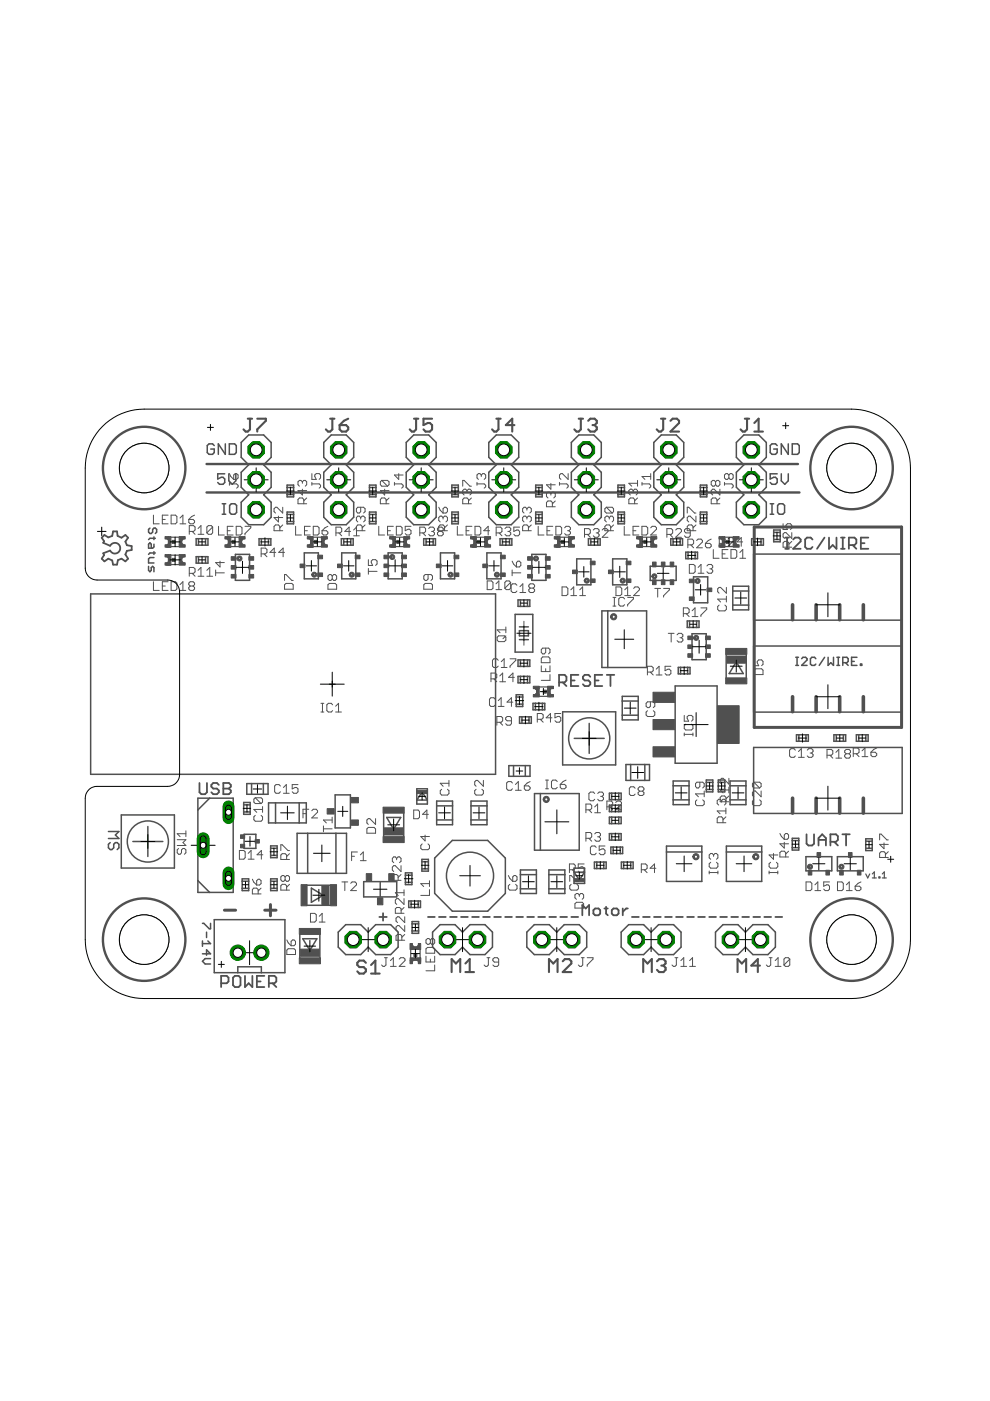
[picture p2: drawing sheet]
<svg xmlns="http://www.w3.org/2000/svg" width="210mm" height="297mm" viewBox="0 0 210 297" stroke-linecap="round" stroke-linejoin="round" font-family="sans-serif">
<path d="M159.9 111.7h31.3v42.5h-31.3zM47.6 193h2.4M56.1 193h2.4M57.3 191.8v2.4" fill="none" stroke="#505050" stroke-width=".63"/>
<g fill="none" stroke="#505050" stroke-width=".38">
<path d="M21.6 114l.5-.6 .9 .5 .8-.3 .2-.9h.8l.1 .9 .9 .4 .8-.6 .6 .6-.6 .8 .3 .8 1 .2v.8l-1 .2-.3 .8 .6 .8-.6 .6-.8-.6-.8 .4-.2 .9h-.8l-.2-.9-.8-.4-.9 .6-.5-.6 .5-.7-.2-.4 1.4-.6a1.13 1.13 0 0 0 1.8 .4 1.13 1.13 0 0 0 0-1.8 1.13 1.13 0 0 0-1.8 .4l-1.4-.6 .2-.3zM166.5 116.4h.8M166.5 114h.8M166.9 114v2.4M168.2 114.4l.4-.4h.8l.4 .4v.4l-1.6 1.6h1.6M172.3 114.4l-.4-.4h-.8l-.4 .4v1.6l.4 .4h.8l.4-.4M174.8 114l-1.6 2.4M175.8 114v2.4l.8-.8 .8 .8v-2.4M178.3 116.4h.8M178.3 114h.8M178.7 114v2.4M180 115.6h1.2l.4-.4v-.8l-.4-.4h-1.2v2.4"/>
<path d="M180.8 115.6l.8 .8M182.5 115.2h.8M184.1 114h-1.6v2.4h1.6M118.5 144.7h1.2l.4-.4v-.8l-.4-.4h-1.2v2.4M119.3 144.7l.8 .8M121.1 144.3h.7M122.6 143.1h-1.5v2.4h1.5M125.2 143.5l-.4-.4h-.8l-.4 .4v.4l.4 .4h.8l.4 .4v.4l-.4 .4h-.8l-.4-.4M126.1 144.3h.8M127.7 143.1h-1.6v2.4h1.6M128.7 143.1h1.5M129.4 143.1v2.4"/>
<path d="M42.3 166v2l.4 .4h.8l.4-.4v-2M46.4 166.4l-.4-.4h-.8l-.4 .4v.4l.4 .4h.8l.4 .4v.4l-.4 .4h-.8l-.4-.4M47.3 166h1.2l.4 .4v.4l-.4 .4 .4 .4v.4l-.4 .4h-1.2zM47.3 167.2h1.2M171 176.9v2l.4 .4h.8l.4-.4v-2M173.5 179.3v-1.6l.8-.8 .8 .8v1.6M173.5 178.1h1.6M176.1 178.5h1.1l.5-.4v-.8l-.5-.4h-1.1v2.4M176.9 178.5l.8 .8M178.6 176.9h1.6M179.4 176.9v2.4M80.4 194.4h1.6"/>
<path d="M81.2 193.6v1.6M90.7 194.4h1.5M93.1 194.4h1.4M95.4 194.4h1.5M97.7 194.4h1.5M100.1 194.4h1.4M102.4 194.4h1.5M104.8 194.4h1.4M107.1 194.4h1.4M109.5 194.4h1.4M111.8 194.4h1.4M114.1 194.4h1.5"/>
<path d="M116.5 194.4h1.4M118.8 194.4h1.4M121.1 194.4h1.5M123.5 194.1v-2.2l.7 .7 .7-.7v2.2M125.8 193l.4-.4h.7l.4 .4v.7l-.4 .4h-.7l-.4-.4zM128.1 192.6h.8M128.5 192.3v1.4l.4 .4M129.7 193l.4-.4h.7l.3 .4v.7l-.3 .4h-.7l-.4-.4zM132 192.6v1.5M133.1 192.6h-.3l-.8 .7M134 194.4h1.4M136.3 194.4h1.5"/>
<path d="M138.7 194.4h1.4M141 194.4h1.5M143.3 194.4h1.5M145.7 194.4h1.4M148 194.4h1.5M150.4 194.4h1.4M152.7 194.4h1.4M155 194.4h1.5M157.4 194.4h1.4M159.7 194.4h1.5M162.1 194.4h1.4M164.4 194.4h1.4"/>
<path d="M46.9 208.5h1.2l.4-.4v-.8l-.4-.4h-1.2v2.4M49.4 207.3l.4-.4h.8l.4 .4v1.6l-.4 .4h-.8l-.4-.4zM51.9 206.9v2.4l.8-.8 .8 .8v-2.4M54.5 208.1h.8M56 206.9h-1.5v2.4h1.5M57 208.5h1.2l.4-.4v-.8l-.4-.4h-1.2v2.4M57.8 208.5l.8 .8"/>
</g>
<g fill="none" stroke="#505050" stroke-width=".32">
<path d="M45.4 94.5l-.3-.4h-.8l-.4 .4v1.4l.4 .4h.8l.3-.4v-.7h-.7M47.8 94.1v2.2l-1.5-2.2v2.2M48.6 94.1h1.1l.4 .4v1.4l-.4 .4h-1.1zM51.1 93.8l1.6-1.6h3.2l1.6 1.6v3.2l-1.6 1.6 1.6 1.5v3.2l-1.6 1.6 1.6 1.6v3.2l-1.6 1.6h-3.2l-1.6-1.6v-3.2l1.6-1.6-1.6-1.6v-3.2l1.6-1.5-1.6-1.6zM70.2 92.2h3.2l1.6 1.6v3.2l-1.6 1.6 1.6 1.5v3.2l-1.6 1.6 1.6 1.6v3.2l-1.6 1.6h-3.2l-1.6-1.6v-3.2l1.6-1.6-1.6-1.6v-3.2l1.6-1.5-1.6-1.6v-3.2zM87.7 92.2h3.2l1.6 1.6v3.2l-1.6 1.6 1.6 1.5v3.2l-1.6 1.6 1.6 1.6v3.2l-1.6 1.6h-3.2l-1.6-1.6v-3.2l1.6-1.6-1.6-1.6v-3.2l1.6-1.5-1.6-1.6v-3.2zM105.2 92.2h3.2l1.6 1.6v3.2l-1.6 1.6 1.6 1.5v3.2l-1.6 1.6 1.6 1.6v3.2l-1.6 1.6h-3.2l-1.6-1.6v-3.2l1.6-1.6-1.6-1.6v-3.2l1.6-1.5-1.6-1.6v-3.2zM122.7 92.2h3.2l1.6 1.6v3.2l-1.6 1.6 1.6 1.5v3.2l-1.6 1.6 1.6 1.6v3.2l-1.6 1.6h-3.2l-1.6-1.6v-3.2l1.6-1.6-1.6-1.6v-3.2l1.6-1.5-1.6-1.6v-3.2zM140.2 92.2h3.2l1.6 1.6v3.2l-1.6 1.6 1.6 1.5v3.2l-1.6 1.6 1.6 1.6v3.2l-1.6 1.6h-3.2l-1.6-1.6v-3.2l1.6-1.6-1.6-1.6v-3.2l1.6-1.5-1.6-1.6v-3.2zM156.1 93.8l1.6-1.6h3.2l1.6 1.6v3.2l-1.6 1.6 1.6 1.5v3.2l-1.6 1.6 1.6 1.6v3.2l-1.6 1.6h-3.2l-1.6-1.6v-3.2l1.6-1.6-1.6-1.6v-3.2l1.6-1.5-1.6-1.6zM164.8 94.5l-.4-.4h-.7l-.4 .4v1.4l.4 .4h.7l.4-.4v-.7h-.8M167.1 94.1v2.2l-1.4-2.2v2.2"/>
<path d="M168 94.1h1.1l.4 .4v1.4l-.4 .4h-1.1zM31.8 112l-.3 .2v.6l.3 .3h.3l.3-.3v-.6l.2-.2h.3l.3 .2v.6l-.3 .3M32.6 115.4v.6l-.2 .2h-.9v-.8l.3-.3 .3 .3v.8M32.6 118.2h-.8l-.3 .3v.9h1.1M32.6 113.8v.6M32.6 117v.5M32.9 114.1h-1.1l-.3 .3M32.9 117.2h-1.1l-.3 .3M41.6 114.2h2.5v1.4h-2.5zM41.6 118h2.5v1.4h-2.5zM42.1 114.2v1.4M42.1 118v1.4"/>
<path d="M43.6 114.2v1.4M43.6 118v1.4M47.1 109h.8M47.1 106.8h.8M47.5 106.8v2.2M47.6 100.5h-1.4v1.1l.7-.4h.4l.3 .4v.7l-.3 .4h-.8l-.3-.4M48.5 100.5v1.4l.8 .8 .7-.8v-1.4M49 106.8h.8l.4 .4v1.4l-.4 .4h-.8l-.3-.4v-1.4zM49.9 117.5h3v5.5h-3zM54.9 114.2h2.5v1.4h-2.5zM55.4 114.2v1.4M56.9 114.2v1.4"/>
<path d="M60.9 108.6h1.4v2.5h-1.4zM60.9 102.8h1.4v2.5h-1.4zM60.9 109.1h1.4M60.9 110.6h1.4M60.9 103.4h1.4M60.9 104.9h1.4M64.5 117.2h3v5.5h-3zM72.4 114.2h2.5v1.4h-2.5zM72.5 117.2h2.9v5.5h-2.9zM72.9 114.2v1.4M74.4 114.2v1.4M78.3 108.6h1.4v2.5h-1.4z"/>
<path d="M78.3 109.1h1.4M78.3 110.6h1.4M78.3 102.8h1.4v2.5h-1.4zM78.3 103.4h1.4M78.3 104.9h1.4M82.3 117.2h3v5.5h-3zM89.8 114.2h2.5v1.4h-2.5zM90.3 114.2v1.4M91.8 114.2v1.4M93.4 117.2h3v5.5h-3zM95.8 108.6h1.4v2.5h-1.4zM95.8 109.1h1.4"/>
<path d="M95.8 110.6h1.4M95.8 102.8h1.4v2.5h-1.4zM95.8 103.4h1.4M95.8 104.9h1.4M103.2 117.2h3v5.5h-3zM106 114.2h2.5v1.4h-2.5zM106.5 114.2v1.4M108 114.2v1.4M112.8 117.5h3v5.5h-3zM113.6 108.6h1.4v2.5h-1.4zM113.6 109.1h1.4M113.6 110.6h1.4"/>
<path d="M113.6 102.8h1.4v2.5h-1.4zM113.6 103.4h1.4M113.6 104.9h1.4M122.3 118.5h3v5.5h-3zM124.8 114.2h2.5v1.4h-2.5zM125.3 114.2v1.4M126.7 114.2v1.4M129.9 118.5h3v5.5h-3zM131 108.6h1.4v2.5h-1.4zM131 109.1h1.4M131 110.6h1.4M131 102.8h1.4v2.5h-1.4z"/>
<path d="M131 103.4h1.4M131 104.9h1.4M142.2 114.2h2.5v1.4h-2.5zM142.7 114.2v1.4M144.2 114.2v1.4M145.4 117.1h2.5v1.3h-2.5zM145.9 117.1v1.3M147.4 117.1v1.3M148.5 108.6h1.4v2.5h-1.4zM148.5 109.1h1.4M148.5 110.6h1.4M148.5 102.8h1.4v2.5h-1.4z"/>
<path d="M148.5 103.4h1.4M148.5 104.9h1.4M159.4 114.2h2.5v1.4h-2.5zM159.8 117.5h31.5v14h-31.5zM159.9 114.2v1.4M161.4 114.2v1.4M163.3 109h.7M163.3 106.8h.7M163.7 106.8v2.2M164 112.4h1.4v2.5h-1.4zM164 112.9h1.4M164 114.4h1.4"/>
<path d="M164.8 100.5h-1.5v1.1l.7-.4h.4l.4 .4v.7l-.4 .4h-.7l-.4-.4M164.9 107.2l.3-.4h.8l.3 .4v1.4l-.3 .4h-.8l-.3-.4zM165.7 100.5v1.4l.7 .8 .7-.8v-1.4M19.2 125.9h85.9v38.3h-85.9zM31.5 120.1v.8l.3 .3 .3-.3v-.5l.3-.3 .2 .3v.8M109.2 130.3h3.8v8h-3.8zM109.8 127.2h2.5v1.4h-2.5zM109.8 139.9h2.5v1.4h-2.5zM110.1 133.7h1.9v1.1h-1.9zM110.1 132.9h1.9M110.1 135.6h1.9M110.3 127.2v1.4"/>
<path d="M110.3 139.9v1.4M111.8 127.2v1.4M111.8 139.9v1.4M127.6 129.5h9.5v12h-9.5zM128.9 129.5v12M137.9 120.1h5.5v3h-5.5zM145.7 131.7h2.5v1.3h-2.5zM146.2 131.7v1.3M146.7 134.4h3v5.5h-3zM147 122.3h3.1v5.5h-3.1zM147.7 131.7v1.3M154 138.7v5"/>
<path d="M155.4 124.3h3.3v5h-3.3zM155.4 128.3h3.3M155.4 125.3h3.3M158.2 138.7v5M159.8 137h31.5v14h-31.5zM168.7 139.4h.6M169 139.4v1.7M170 139.7l.2-.3h.6l.3 .3v.2l-1.1 1.2h1.1M173 139.7l-.3-.3h-.6l-.3 .3v1.1l.3 .3h.6l.3-.3M174.8 139.4l-1.1 1.7M175.6 139.4v1.7l.5-.6 .6 .6v-1.7M177.4 139.4h.6"/>
<path d="M177.7 139.4v1.7M181.7 139.4h-1.1v1.7h1.1M109.5 147.3h1.3v2.5h-1.3zM109.5 147.8h1.3M109.5 149.3h1.3M109.8 143.4h2.5v1.4h-2.5zM110.2 152h2.4v1.4h-2.4zM110.3 143.4v1.4M110.7 152v1.4M111.8 143.4v1.4M112.2 152v1.4M113 149.1h2.5v1.4h-2.5z"/>
<path d="M113.5 149.1v1.4M115 149.1v1.4M119.3 150.9h11.2v11.3h-11.2zM121.8 156.5h6.3M124.9 153.4v6.3M131.9 147.6h3.4v5h-3.4zM131.9 151.6h3.4M131.9 148.6h3.4M143.2 145.4h8.8v16.4h-8.8zM143.8 141.5h2.5v1.4h-2.5zM144.3 141.5v1.4M145.8 141.5v1.4"/>
<path d="M156.1 140.3l1.5 2.5h-3zM159.8 158.5h31.5v14h-31.5zM168.7 141.1h.6M168.9 155.8h2.5v1.4h-2.5zM169.4 155.8v1.4M170.9 155.8v1.4M176.8 155.8h2.5v1.4h-2.5zM177.3 155.8v1.4M177.4 141.1h.6M178.7 140.5h.9l.2-.3v-.5l-.2-.3h-.9v1.7M178.8 155.8v1.4M179.3 140.5l.5 .6"/>
<path d="M180.6 140.2h.5M181.6 155.8h2.5v1.4h-2.5zM182.1 155.8v1.4M182.4 140.8h.3v.3h-.3zM183.6 155.8v1.4M23 176.3h2.2l-.7 .7 .7 .8h-2.2M23.4 178.6l-.4 .4v.7l.4 .4h.3l.4-.4v-.7l.4-.4h.3l.4 .4v.7l-.4 .4M25.7 172.8h11.3v11.2h-11.3zM28.2 178.4h6.3M31.3 175.2v6.4M42 169.2h7.4v20h-7.4zM44.4 169.2l-2.4 2.5"/>
<path d="M51.7 170.6h1.3M51.7 170.1h1.3v2.6h-1.3zM51.7 172.1h1.3M51.8 176.9h2.5v3h-2.5zM52.3 166.1h4.5v2.3h-4.5zM53.3 166.1v2.3M55.8 166.1v2.3M56.9 170.2h8v4.3h-8zM57.4 179.3h1.4v2.5h-1.4zM57.4 179.9h1.4M58.4 170.2v4.3M63 176.7h10.5v8.5h-10.5z"/>
<path d="M63.4 170.2v4.3M65.2 176.7v8.5M71.1 168.5h3.2v7h-3.2zM71.2 176.7v8.5M81.3 172.4v5M82 173.3h3l-1.5 2.5zM85.6 172.4v5M88.4 167.2h2.2v3.3h-2.2zM89.5 167.9l1.1 1.7h-2.2zM92.6 169.8h3.3v5.1h-3.3zM92.6 173.8h3.3M92.6 170.9h3.3"/>
<path d="M99.9 169.8h3.4v5.1h-3.4zM99.9 173.8h3.4M99.9 170.9h3.4M107.9 162.3h4.5v2.3h-4.5zM108.9 162.3v2.3M111.4 162.3v2.3M113.3 168.3h9.5v12h-9.5zM114.6 168.3v12M129.2 168.2h2.5v1.3h-2.5zM129.2 170.7h2.5v1.4h-2.5zM129.2 173.2h2.5v1.4h-2.5zM129.2 176.7h2.5v1.4h-2.5z"/>
<path d="M129.5 179.6h2.5v1.4h-2.5zM129.7 168.2v1.3M129.7 170.7v1.4M129.7 173.2v1.4M129.7 176.7v1.4M130 179.6v1.4M131.2 168.2v1.3M131.2 170.7v1.4M131.2 173.2v1.4M131.2 176.7v1.4M131.5 179.6v1.4M132.7 162.1h5v3.4h-5z"/>
<path d="M133.7 162.1v3.4M136.7 162.1v3.4M141.3 179.4h7.5v7.5h-7.5zM142.7 165.6h3.4v5h-3.4zM142.7 166.6h3.4M142.7 169.6h3.4M149.8 165.4h1.3v2.5h-1.3zM149.8 165.9h1.3M149.8 167.4h1.3M152.3 165.4h1.4v2.5h-1.4zM152.3 165.9h1.4M152.3 167.4h1.4"/>
<path d="M154 179.4h7.5v7.5h-7.5zM154.8 165.6h3.4v5h-3.4zM154.8 166.6h3.4M154.8 169.6h3.4M168 177.7h1.4v2.5h-1.4zM168 178.2h1.4M168 179.7h1.4M183.6 179.9h1.3M183.6 177.8h1.3v2.5h-1.3zM183.6 178.4h1.3M42 186.7l2.4 2.5M42.9 195.8h.3l1.2 1.1h.2v-1.1"/>
<path d="M42.9 199.5v1.1M43.8 197.6v1.2M44.1 199.5l.5 .6h-1.7M45.4 195h15v11.2h-15zM51.4 186.3h1.3v2.5h-1.3zM51.4 188.3h1.3M51.4 186.8h1.3M57.4 186.3h1.4v2.5h-1.4zM57.4 188.3h1.4M57.4 186.8h1.4M57.4 181.4h1.4M63.6 198.1v5"/>
<path d="M64.2 199h3l-1.5 2.5zM65.1 191.9h5M65.1 187.7h5M66 188.3l2.5 1.5-2.5 1.5zM67.8 198.1v5M73.3 196h3.2l1.6 1.6 1.6-1.6h3.1l1.6 1.6v3.2l-1.6 1.6h-3.1l-1.6-1.6-1.6 1.6h-3.2l-1.6-1.6v-3.2zM77.1 186.9h7v3.3h-7zM86 185.1h1.3v2.5h-1.3zM86 185.6h1.3M86 187.1h1.3M86.7 191h2.5v1.4h-2.5zM87.2 191v1.4"/>
<path d="M87.4 195.4h1.4v2.5h-1.4zM87.4 195.9h1.4M87.4 197.4h1.4M88.7 191v1.4M89.5 182.2h1.3v2.5h-1.3zM89.5 184.2h1.3M89.5 182.7h1.3M92.2 181.9l3.7-3.7h7.5l3.7 3.7v7.5l-3.7 3.8h-7.5l-3.7-3.8zM93.3 196h3.2l1.6 1.6 1.6-1.6h3.1l1.6 1.6v3.2l-1.6 1.6h-3.1l-1.6-1.6-1.6 1.6h-3.2l-1.6-1.6v-3.2zM110.3 184.4h3.4v5h-3.4zM110.3 188.4h3.4M110.3 185.4h3.4"/>
<path d="M113.3 196h3.2l1.5 1.6 1.6-1.6h3.2l1.6 1.6v3.2l-1.6 1.6h-3.2l-1.6-1.6-1.5 1.6h-3.2l-1.6-1.6v-3.2zM116.4 184.4h3.4v5h-3.4zM116.4 188.4h3.4M116.4 185.4h3.4M121.7 184.1h2.3v3.2h-2.3zM121.7 184.9h2.2l-1.1 1.7zM126 182.8h2.5v1.3h-2.5zM126.5 182.8v1.3M128 182.8v1.3M131.7 182.8h2.5v1.3h-2.5zM132.2 182.8v1.3M133.3 196h3.2l1.5 1.6 1.6-1.6h3.2l1.6 1.6v3.2l-1.6 1.6h-3.2l-1.6-1.6-1.5 1.6h-3.2l-1.6-1.6v-3.2z"/>
<path d="M133.7 182.8v1.3M141.3 180.6h7.5M153.3 196h3.2l1.6 1.6 1.5-1.6h3.2l1.6 1.6v3.2l-1.6 1.6h-3.2l-1.5-1.6-1.6 1.6h-3.2l-1.6-1.6v-3.2zM154 180.6h7.5M170.9 181.6h5.5v3h-5.5zM177.5 181.6h5.5v3h-5.5zM42.9 202.2h1.7l-.8-.8v1.1M44.6 203.2h-1.1l-.6 .6 .6 .6h1.1M50.4 206.2v-1.2h5v1.2"/>
<circle cx="124.9" cy="156.5" r="4.4"/>
<circle cx="31.3" cy="178.4" r="4.4"/>
<circle cx="99.7" cy="185.7" r="5"/>
</g>
<g fill="none" stroke="#505050" stroke-width=".51">
<path d="M43.8 98.4h125.4M43.8 104.4h125.7"/>
<circle cx="30.6" cy="99.2" r="8.7"/>
<circle cx="180.6" cy="99.2" r="8.7"/>
<circle cx="30.6" cy="199.2" r="8.7"/>
<circle cx="180.6" cy="199.2" r="8.7"/>
</g>
<g fill="none" stroke="#505050" stroke-width=".25">
<path d="M35.1 114.2a.75 .75 0 0 1 .7 .7 .75 .75 0 0 1-.7 .8M35.1 118a.74 .74 0 0 1 .7 .7 .74 .74 0 0 1-.7 .7M36.2 115.9h1.8M36.2 119.7h1.8M36.2 113.9h1.8M36.2 117.7h1.8M47.8 114.2a.75 .75 0 0 1 .7 .7 .75 .75 0 0 1-.7 .8M48.9 115.9h1.8M48.9 113.9h1.8M65.3 114.2a.75 .75 0 0 1 .7 .7 .75 .75 0 0 1-.7 .8M66.3 115.9h1.9M66.4 113.9h1.8"/>
<path d="M82.7 114.2a.75 .75 0 0 1 .7 .7 .75 .75 0 0 1-.7 .8M83.8 115.9h1.8M83.9 113.9h1.7M99.9 114.2a.75 .75 0 0 1 .7 .7 .75 .75 0 0 1-.7 .8M100.9 115.9h1.9M101 113.9h1.8M117.7 114.2a.75 .75 0 0 1 .7 .7 .75 .75 0 0 1-.7 .8M118.7 115.9h1.8M118.8 113.9h1.7M135.1 114.2a.75 .75 0 0 1 .7 .7 .75 .75 0 0 1-.7 .8M136.2 115.9h1.8M136.2 113.9h1.8"/>
<path d="M152.6 114.2a.75 .75 0 0 1 .7 .7 .75 .75 0 0 1-.7 .8M153.6 115.9h1.8M153.7 113.9h1.7M114.3 145.6h1.8M114.3 147.6h1.8M117.2 145.9a.75 .75 0 0 0-.7 .7 .75 .75 0 0 0 .7 .8M183.6 185.3l.4 .8 .4-.8M185 185.3l.4-.4v1.2M185 186.1h.8M186.4 185.9h.2v.2h-.2zM187.1 186.1h.8M187.1 185.3l.4-.4v1.2"/>
<path d="M87.1 201.3v1.8M87.3 204.2a.75 .75 0 0 1 .8-.7 .75 .75 0 0 1 .7 .7M89.1 201.3v1.8"/>
</g>
<g fill="none" stroke="#505050" stroke-width=".44">
<path d="M52.5 88.8h.9M53 88.8v2.2l-.5 .5h-.4l-.5-.5M54.5 88.8h1.9v.4l-1.9 1.8v.5M70 88.8h.9M70.5 88.8v2.2l-.5 .5h-.4l-.5-.5M72 90.1h1.4l.4 .5v.4l-.4 .5h-.9l-.5-.5zM73.8 88.8l-.9 .4-.9 .9M87.8 88.8h.9M88.2 88.8v2.2l-.4 .5h-.5l-.4-.5M91.6 88.8h-1.8v1.3l.9-.4h.4l.5 .4v.9l-.5 .5h-.9l-.4-.5M105.2 88.8h1M105.7 88.8v2.2l-.5 .5h-.4l-.5-.5"/>
<path d="M109.1 90.1h-1.8l1.3-1.3v2.7M122.7 88.8h.9M123.1 88.8v2.2l-.4 .5h-.5l-.4-.5M124.7 89.2l.5-.4h.9l.4 .4v.5l-.4 .4M125.6 90.1h.5M126.1 90.1l.4 .5v.4l-.4 .5h-.9l-.5-.5M140.1 88.8h1M140.6 88.8v2.2l-.5 .5h-.4l-.5-.5M142.2 89.2l.4-.4h.9l.5 .4v.5l-1.8 1.8h1.8M157.9 88.8h.9M158.4 88.8v2.2l-.5 .5h-.4l-.5-.5M159.9 91.5h1.9"/>
<path d="M159.9 89.7l.9-.9v2.7M77.6 204.1l-.5-.4h-.9l-.4 .4v.5l.4 .4h.9l.5 .5v.5l-.5 .4h-.9l-.4-.4M78.7 206.4h1.8M78.7 204.6l.9-.9v2.7M95.8 206.1v-2.8l.9 1 .9-1v2.8M98.7 204.3l.9-1v2.8M98.7 206.1h1.8M116.4 206.1v-2.8l.9 1 .9-1v2.8M119.3 203.8l.5-.5h.9l.4 .5v.5l-1.8 1.8h1.8M136.4 206.1v-2.8l.9 1 .9-1v2.8M139.3 203.8l.5-.5h.9l.4 .5v.5l-.4 .4M140.2 204.7h.5"/>
<path d="M140.7 204.7l.4 .5v.4l-.4 .5h-.9l-.5-.5M156.4 206.1v-2.8l.9 1 .9-1v2.8M161.1 204.7h-1.8l1.4-1.4v2.8"/>
</g>
<path d="M168 128.2v3.2M173 128.2v3.2M178 128.2v3.2M183 128.2v3.2M168 147.7v3.2M173 147.7v3.2M178 147.7v3.2M183 147.7v3.2M168 169.2v3.2M173 169.2v3.2M178 169.2v3.2M183 169.2v3.2" fill="none" stroke="#505050" stroke-width=".76"/>
<g fill="none" stroke="#505050" stroke-width=".21">
<path d="M32.5 109.2v1.9h1.3M34.4 110.1h.6M35.6 109.2h-1.2v1.9h1.2M36.3 109.2h.9l.3 .3v1.2l-.3 .4h-.9zM38.2 111.1h1.2M38.2 109.8l.6-.6v1.9M39.2 114.2a.69 .69 0 0 0-.7 .7 .69 .69 0 0 0 .7 .7M39.2 118a.69 .69 0 0 0-.7 .7 .69 .69 0 0 0 .7 .7M40 110.1h.9l.4 .3v.3l-.4 .4h-.6l-.3-.4zM40.1 112.7h.9l.4-.3v-.7l-.4-.3h-.9v1.9M40.7 112.7l.7 .6M41.3 109.2l-.7 .3-.6 .6"/>
<path d="M42 112.1l.6-.7v1.9M42 113.3h1.2M45.1 111.7l-.3-.3h-.6l-.3 .3v1.3M45.1 111.7v1.3l-.3 .3h-.6l-.3-.3M45.1 111.7l-1.2 1.3M46.3 111.6v1.8h1.3M46.7 119v1.2l-1-.9h1.9M48.2 112.5h.6M48.6 102.6h1.6l.3 .3v.3l-.3 .3M48.6 102.3v.6M48.6 100.4l.3 .6 .7 .6M49.4 111.6h-1.2v1.8h1.2"/>
<path d="M49.6 100.7l.3-.3h.3l.3 .3v.6l-.3 .3h-.6zM50.1 111.6h.9l.3 .3v1.2l-.3 .3h-.9zM51.9 114.2a.69 .69 0 0 0-.7 .7 .69 .69 0 0 0 .7 .7M51.9 111.6h1.3v.3l-1.3 1.2v.3M55.4 117.4h.9l.3-.3v-.6l-.3-.3h-.9v1.8M56 117.4l.6 .6M58.5 117.1h-1.3l.9-.9v1.8M59 109.4v1.3l-.9-1h1.8M59.3 112.5v-.9l-.3-.3h-.6l-.3 .3v.9h1.8M59.9 107.5v1.3l-1.2-1.3h-.3l-.3 .4v.6l.3 .3M59.9 111.3l-.6 .6M60.3 117.1h-1.2l.9-.9v1.8"/>
<path d="M62.7 111.6v1.8h1.2M64.1 102.2l-.3-.3h-.3l-.3 .3v.6l.3 .3M64.1 103.7v1.2l-.9-.9h1.8M64.1 102.2v.3M64.1 102.2l.3-.3h.3l.3 .3v.6l-.3 .3M64.4 106.8v-.9l-.3-.3h-.6l-.3 .3v.9h1.8M64.6 112.5h.6M65 105.6l-.6 .6M65.8 111.6h-1.2v1.8h1.2M66.1 102.6h1.6l.3 .3v.3l-.3 .3M66.1 100.4v1.2h1l-.4-.6v-.3l.4-.3h.6l.3 .3v.6l-.3 .3M66.1 102.3v.6"/>
<path d="M66.4 111.6h1l.2 .3v1.2l-.2 .3h-1zM68.3 112.5h.9l.3 .3v.3l-.3 .3h-.6l-.3-.3zM69.3 114.2a.69 .69 0 0 0-.7 .7 .69 .69 0 0 0 .7 .7M69.5 111.6l-.6 .3-.6 .6M71.2 113h1l.3-.3v-.6l-.3-.3h-1v1.8M71.8 113l.7 .6M74.3 112.7h-1.2l.9-.9v1.8M75 113.6h1.2M75.6 112.5h1.8M75.6 111.8l-.6 .6M76.5 107.5v1l-.3 .3h-.3l-.3-.3v-.6l.3-.4h1.2l.3 .4v.6l-.3 .3M76.5 109.7l-.3-.3h-.3l-.3 .3v.6l.3 .4"/>
<path d="M76.5 109.7l.3-.3h.3l.3 .3v.6l-.3 .4M76.5 109.7v.3M76.8 112.5v-.9l-.3-.3h-.6l-.3 .3v2M77.4 111.3l-.6 .6M78.1 118.7v1.2h.9l-.3-.6v-.3l.3-.3h.6l.3 .3v.6l-.3 .3M80.3 111.6v1.8h1.2M80.9 101.9h1.3l.3 .3v.6l-.3 .3M80.9 101.9l-.3 .3v.6l.3 .3h1.3M80.9 101.9l1.3 1.2M81.6 103.7v1.2l-1-.9h1.9M81.9 106.8v-.9l-.3-.3h-.7l-.3 .3v.9h1.9M82.2 112.5h.6"/>
<path d="M82.5 105.6l-.6 .6M83.4 111.6h-1.2v1.8h1.2M83.6 102.6h1.6l.3 .3v.3l-.3 .3M83.6 102.3v.6M84 111.6h1l.3 .3v1.2l-.3 .3h-1zM84.5 100.4v1.2l-.9-.9h1.9M86.8 114.2a.69 .69 0 0 0-.7 .7 .69 .69 0 0 0 .7 .7M87.1 111.6h-1.2v.9l.9-.3 .3 .3v.6l-.3 .3h-.6l-.3-.3M89 113h.9l.3-.3v-.6l-.3-.3h-.9v1.8M89.6 113l.6 .6M90.9 112.1l.3-.3h.6l.3 .3v.3l-.3 .3M91.5 112.7h.3"/>
<path d="M91.8 112.7l.3 .3v.3l-.3 .3h-.6l-.3-.3M93 107.5l.3 .7 .6 .6M93 112.7l-.2-.3v-.3l.2-.3h.7l.3 .3v.3l-.3 .3M93 112.7h.7M93 112.7l-.2 .3v.3l.2 .3h.7l.3-.3v-.3l-.3-.3M93.9 107.9l.4-.4h.3l.3 .4v.6l-.3 .3h-.7zM93.9 109.7l-.3-.3h-.3l-.3 .3v.6l.3 .4M93.9 109.7l.4-.3h.3l.3 .3v.6l-.3 .4M93.9 109.7v.3M94.3 112.5v-.9l-.4-.3h-.6l-.3 .3v.9h1.9M94.9 111.3l-.6 .6M97 111.6v1.8h1.2"/>
<path d="M98.1 103.1v-1.2h.3l1.2 1.2h.3M98.8 112.5h.6M99 104l-.3-.3h-.3l-.3 .3v.6l.3 .3M99 104l.3-.3h.3l.3 .3v.6l-.3 .3M99 104v.3M99.3 106.8v-.9l-.3-.3h-.6l-.3 .3v.9h1.8M99.9 105.6l-.6 .6M100.1 111.6h-1.3v1.8h1.3M100.7 111.6h.9l.3 .3v1.2l-.3 .3h-.9zM101.1 102.6h1.6l.3 .3v.3l-.3 .3M101.1 102.3v.6M102 100.7l-.3-.3h-.3l-.3 .3v.6l.3 .3"/>
<path d="M102 100.7l.4-.3h.3l.3 .3v.6l-.3 .3M102 100.7v.3M103.8 112.5h-1.2l.9-.9v1.8M103.9 114.2a.69 .69 0 0 0-.6 .7 .69 .69 0 0 0 .6 .7M105.2 113h.9l.3-.3v-.6l-.3-.3h-.9v1.8M105.8 113l.6 .6M107.1 112.1l.3-.3h.6l.3 .3v.3l-.3 .3M107.7 112.7h.3M108 112.7l.3 .3v.3l-.3 .3h-.6l-.3-.3M108.6 119l.3 .6 .6 .6M109.5 119.3l.3-.3h.3l.3 .3v.6l-.3 .3h-.6zM110.2 111.8h-1.3v.9l.7-.3h.3l.3 .3v.6l-.3 .3h-.7l-.3-.3"/>
<path d="M111.7 107.9l-.3-.4h-.3l-.3 .4v.6l.3 .3M111.7 107.9l.3-.4h.3l.3 .4v.6l-.3 .3M111.7 109.7l-.3-.3h-.3l-.3 .3v.6l.3 .4M111.7 109.7l.3-.3h.3l.3 .3v.6l-.3 .4M111.7 107.9v.3M111.7 109.7v.3M112 112.5v-.9l-.3-.3h-.6l-.3 .3v.9h1.8M112.6 111.3l-.6 .6M114.1 111.6v1.8h1.2M116 112.5h.6M116.8 104.6l.3-.2h.3l.3 .2v.7l-.3 .3M116.8 104.6l-.3-.2h-.3l-.3 .2v.7l.3 .3"/>
<path d="M116.8 102.5v1.2l-.9-.9h1.8M116.8 104.6v.4M117.1 107.4v-.9l-.3-.3h-.6l-.3 .3v.9h1.8M117.2 111.6h-1.2v1.8h1.2M117.7 106.2l-.6 .6M117.9 111.6h.9l.3 .3v1.2l-.3 .3h-.9zM118.6 102.6h1.6l.3 .3v.3l-.3 .3M118.6 102.3v.6M119.7 111.9l.3-.3h.6l.3 .3v.3l-.3 .3M120.3 112.5h.3M120.5 100.4v1.2l-1.3-1.2h-.3l-.3 .3v.6l.3 .3M120.6 112.5l.3 .3v.3l-.3 .3h-.6l-.3-.3"/>
<path d="M121.7 114.2a.69 .69 0 0 0-.7 .7 .69 .69 0 0 0 .7 .7M123.9 113.3h.9l.4-.3v-.6l-.4-.3h-.9v1.8M124.5 113.3l.7 .6M125.8 112.4l.3-.3h.6l.3 .3v.3l-.3 .3M126.4 113h.3M126.7 113l.3 .3v.3l-.3 .3h-.6l-.3-.3M127.7 112.4l.3-.3h.6l.3 .3v.3l-1.2 1.2h1.2M128.6 107.5h1.2l.3 .4v.6l-.3 .3M128.6 107.5l-.4 .4v.6l.4 .3h1.2M128.6 107.5l1.2 1.3M129.2 109.7l-.3-.3h-.3l-.4 .3v.6l.4 .4M129.2 109.7l.3-.3h.3l.3 .3v.6l-.3 .4"/>
<path d="M129.2 109.7v.3M129.5 112.5v-.9l-.3-.3h-.6l-.4 .3v.9h1.9M130.1 111.3l-.6 .6M132.4 111.6v1.8h1.2M134.2 112.5h.6M134.3 104l-.4-.3h-.3l-.3 .3v.6l.3 .3M134.3 104l.3-.3h.3l.3 .3v.6l-.3 .3M134.3 104v.3M134.6 106.8v-.9l-.3-.3h-.7l-.3 .3v.9h1.9M135.2 105.6l-.6 .6M135.2 101.9v1.2M135.2 102.5h-1.9l.6 .6"/>
<path d="M135.5 111.6h-1.3v1.8h1.3M136.1 111.6h.9l.3 .3v1.2l-.3 .3h-.9zM136.1 102.3v.6M136.1 102.6h1.5l.4 .3v.3l-.4 .3M138 111.9l.3-.3h.6l.3 .3v.3l-1.2 1.2h1.2M138 100.4v1.2M138 101h-1.9l.6 .6M139.2 114.2a.69 .69 0 0 0-.7 .7 .69 .69 0 0 0 .7 .7M141.4 113.3h.9l.3-.3v-.6l-.3-.3h-.9v1.8M142 113.3l.6 .6M143.3 112.4l.3-.3h.6l.3 .3v.3l-1.2 1.2h1.2M145.7 108.8v-1.3h.3l1.3 1.3h.3"/>
<path d="M145.8 115.5h.9l.4-.3v-.6l-.4-.3h-.9v1.8M146.2 119.7h.9l.3 .3v1.2l-.3 .3h-.9zM146.3 113h-.9l-.3-.3v-.3l.3-.3h.6l.3 .3v1.2l-.3 .3h-.6l-.3-.3M146.5 115.5l.6 .6M146.9 112.5v-.9l-.3-.3h-.6l-.3 .3v.9h1.9M147.6 109.4v1.3l-1.3-1.3h-.3l-.3 .3v.6l.3 .4M147.6 111.3l-.7 .6M147.7 114.6l.3-.3h.6l.3 .3v.3l-1.2 1.2h1.2M149.6 115.2h.9l.3 .3v.3l-.3 .3h-.6l-.3-.3zM149.9 120l.3-.3h.6l.3 .3v.3l-.3 .3M150.8 114.3l-.6 .3-.6 .6M151.2 116.5v1.9h1.3"/>
<path d="M151.7 102.2l-.3-.3h-.3l-.3 .3v.6l.3 .3h.3l.3-.3M151.7 102.2l.3-.3h.3l.3 .3v.6l-.3 .3h-.3l-.3-.3M151.7 102.2v.6M152 106.8v-.9l-.3-.3h-.6l-.3 .3v.9h1.8M152.5 115.2h.9l.3-.3v-.6l-.3-.3h-.9v1.8M152.6 103.7v1.2l-1.2-1.2h-.3l-.3 .3v.6l.3 .3M152.6 105.6l-.6 .6M153.1 117.4h.6M153.1 115.2l.6 .6M153.6 102.6h1.6l.2 .3v.3l-.2 .3M153.6 102.3v.6M154.3 116.5h-1.2v1.9h1.2"/>
<path d="M154.4 114.3l.3-.3h.6l.3 .3v.3l-1.2 1.2h1.2M154.5 100.7v.6M154.5 100.7l.3-.3h.4l.2 .3v.6l-.2 .3h-.4l-.3-.3M154.5 100.7l-.3-.3h-.3l-.3 .3v.6l.3 .3h.3l.3-.3M155 116.5h.9l.3 .3v1.2l-.3 .4h-.9zM156.6 114.2a.69 .69 0 0 0-.6 .7 .69 .69 0 0 0 .6 .7M156.9 118.4h1.2M156.9 117.1l.6-.6v1.9M157.5 114.9h-1.3l1-.9v1.8M166 111v1.3h1l-.4-.6v-.3l.4-.4h.6l.3 .4v.6l-.3 .3M167.3 116v-.9l-.3-.3h-.7l-.3 .3v.9h1.9M167.9 112.9v1.3l-1.3-1.3h-.3l-.3 .3v.6l.3 .4"/>
<path d="M167.9 114.8l-.6 .6M32.5 123.3v1.9h1.3M34.4 124.2h.6M35.6 123.3h-1.2v1.9h1.2M36.3 123.3h.9l.3 .3v1.3l-.3 .3h-.9zM38.2 124l.6-.7v1.9M38.2 125.2h1.2M40.1 121.6h.9l.4-.4v-.6l-.4-.3h-.9v1.9M40.3 124.2l-.3-.2v-.4l.3-.3h.6l.4 .3v.4l-.4 .2M40.3 124.2l-.3 .4v.3l.3 .3h.6l.4-.3v-.3l-.4-.4M40.3 124.2h.6M40.7 121.6l.7 .6"/>
<path d="M42 120.9l.6-.6v1.9M42 122.2h1.2M43.9 122.2h1.2M43.9 120.9l.6-.6v1.9M45.7 121.5h1.9M45.7 120.8v1.3M60.3 124l.3-.3h1.3l.3 .3v.9h-1.9zM60.3 123.1v-1.3h.3l1.3 1.3h.3M69.5 124l.3-.3h1.3l.3 .3v.9h-1.9zM70.4 122.1v.6M70.4 122.1l-.3-.3h-.3l-.3 .3v.6l.3 .4h.3l.3-.4M70.4 122.1l.4-.3h.3l.3 .3v.6l-.3 .4h-.3l-.4-.4"/>
<path d="M78.1 121.1h1.8M78.1 120.5v1.3M90.1 123.7h1.3l.3 .3v.9h-1.8v-.9zM90.8 121.8v.9l-.3 .4h-.4l-.2-.4v-.6l.2-.3h1.3l.3 .3v.6l-.3 .4M103.3 123.2h.9l.3 .3v1.2l-.3 .3h-.9zM105.2 125h1.2M105.2 123.8l.6-.6v1.8M105.6 140l-.3-.3h-.6l-.3 .3v1.2l.3 .3h.6l.3-.3M105.7 134.8h1.2l.4 .3v.6l-.4 .3h-1.2l-.3-.3v-.6zM107.3 134.8l-.7 .6M107.3 132.9v1.3M107.3 133.5h-1.9l.6 .7"/>
<path d="M108.1 139.7h1.3v.3l-1.3 1.2v.3M108.3 123.5v1.2l-.4 .3h-.6l-.3-.3M108.3 123.5l-.4-.3h-.6l-.3 .3v1.2M108.3 123.5l-1.3 1.2M108.6 121.5h1.8M108.6 120.8v1.3M109.6 124.1l-.3-.3h-.6l-.3 .3v1.2l.3 .3h.6l.3-.3M110.2 125.6h1.3M110.2 124.4l.6-.6v1.8M111.1 131.7v1.2M111.1 135.6v1.2M112.4 124.7l-.3-.3v-.3l.3-.3h.6l.3 .3v.3l-.3 .3"/>
<path d="M112.4 124.7l-.3 .3v.3l.3 .3h.6l.3-.3v-.3l-.3-.3M112.4 124.7h.6M115.1 139.3h1.2l.3 .3v.9h-1.8v-.9zM115.7 137.4v.9l-.3 .3h-.3l-.3-.3v-.6l.3-.3h1.2l.3 .3v.6l-.3 .3M119.2 124.4h.9l.3 .4v1.2l-.3 .3h-.9zM121 126.3h1.3M121 125.1l.6-.7v1.9M122.9 126.3h1.2M122.9 125.1l.6-.7v1.9M130 128.5h.6M130 126.7h.6M130.3 126.7v1.8"/>
<path d="M130.6 124.4h.9l.3 .4v1.2l-.3 .3h-.9zM132.4 127l-.3-.3h-.6l-.3 .3v1.2l.3 .3h.6l.3-.3M132.5 126.3h1.2M132.5 125.1l.6-.7v1.9M133.1 126.7h1.2v.3l-1.2 1.2v.3M134.3 124.8l.3-.4h.7l.3 .4v.3l-1.3 1.2h1.3M138.8 124.8h1.3M139.4 124.8v1.8M140.7 124.8h1.2v.3l-1.2 1.2v.3M141.7 134.3h1.2M142.3 134.3v1.8M143.6 134.6l.3-.3h.6l.3 .3v.3l-.3 .3"/>
<path d="M144.2 135.2h.3M144.5 135.2l.3 .3v.3l-.3 .3h-.6l-.3-.3M144.9 130.1h.9l.3-.3v-.6l-.3-.3h-.9v1.8M145.5 130.1l.6 .6M146.7 129.5l.7-.6v1.8M146.7 130.7h1.3M148 120.3l.6-.6v1.8M148 121.5h1.2M148.6 128.9h1.2v.3l-1.2 1.2v.3M150.5 120.6h.3M150.8 120.6l.3 .3v.3l-.3 .3h-.6l-.3-.3M152.5 128.3l-.3 .3v.6l.3 .3h1.2l.3-.3v-.6l-.3-.3"/>
<path d="M154 124.5v1.3l-1.2-1.3h-.3l-.3 .3v.7l.3 .3M154 126.4v1.2M154 127h-1.8l.6 .6M159.9 139.9v1.2h1l-.4-.6v-.3l.4-.3h.6l.3 .3v.6l-.3 .3M68.1 151h.6M68.1 149.1h.6M68.4 149.1v1.9M70.5 149.4l-.3-.3h-.6l-.3 .3v1.3l.3 .3h.6l.3-.3M71.2 151h1.2M71.2 149.7l.6-.6v1.9M104.1 143.9h.9l.3-.3v-.6l-.3-.3h-.9v1.8M104.7 143.9l.6 .6"/>
<path d="M105 148.3l-.3-.4h-.6l-.3 .4v1.2l.3 .3h.6l.3-.3M105.3 153.1h1l.3-.3v-.6l-.3-.3h-1v1.9M105.6 149.8h1.3M105.6 148.5l.7-.6v1.9M106 143.3l.6-.6v1.8M106 153.1l.6 .7M106 144.5h1.2M106.3 141.5h1.2M106.3 140.3l.6-.6v1.8M108.4 152.8h-.9l-.3-.3v-.3l.3-.3h.6l.3 .3v1.2l-.3 .4h-.6l-.3-.4M108.7 148.9h-1.2l.9-1v1.9M109.1 143.6h-1.3l1-.9v1.8"/>
<path d="M113.2 145.9a.69 .69 0 0 1 .6 .7 .69 .69 0 0 1-.6 .7M113.9 152.5h1l.3-.3v-.6l-.3-.3h-1v1.8M114.5 152.5l.7 .6M114.8 141.2v1.2h1.8v-1.2M115.7 141.8v.6M116.6 143v1.3h-1.8M117 152.2h-1.2l.9-.9v1.8M118.9 151.3h-1.2v.9l.9-.3 .3 .3v.6l-.3 .3h-.6l-.3-.3M137.3 142.5h.9l.3-.3v-.6l-.3-.3h-.9v1.8M137.3 150.7l-.3 .3v.6l.3 .3h1.2l.3-.3v-.6l-.3-.3M137.9 142.5l.6 .6M137.9 148.8v.9l-.3 .3h-.3l-.3-.3v-.6l.3-.3h1.2l.3 .3v.6l-.3 .3"/>
<path d="M139.1 141.9l.6-.6v1.8M139.1 143.1h1.3M142.2 141.3h-1.2v.9l.9-.3 .3 .3v.6l-.3 .3h-.6l-.3-.3M145.1 151.7v1.2h.9l-.3-.9 .3-.3h.6l.3 .3v.6l-.3 .3M145.1 155.7h1.8M145.1 155.4v.6M145.4 153.5l-.3 .4v.6l.3 .3h1.2l.3-.3v-.6l-.3-.4M146.9 155.4v.6M159.9 142.1l.3-.3h1.3l.3 .3v.9h-1.9zM168.6 159l-.3-.3h-.6l-.3 .3v1.3l.3 .3h.6l.3-.3M169.3 159.3l.6-.6v1.9M171.2 159l.3-.3h.6l.3 .3v.3l-.3 .4"/>
<path d="M171.8 159.7h.3M172.1 159.7l.3 .3v.3l-.3 .3h-.6l-.3-.3M177.2 159.5l.6-.6v1.8M179.4 159.8h.6M179.4 159.8l-.3-.3v-.3l.3-.3h.6l.3 .3v.3l-.3 .3M179.4 159.8l-.3 .3v.3l.3 .3h.6l.3-.3v-.3l-.3-.3M180.9 159.8h.9l.3-.3v-.6l-.3-.3h-.9v1.8M181.5 159.8l.6 .6M182.8 159.2l.6-.6v1.8M184.7 159.5h.9l.3 .3v.3l-.3 .3h-.6l-.3-.3zM185.9 158.6l-.6 .3-.6 .6M37.6 178h1.8l-.6 .6 .6 .7h-1.8"/>
<path d="M37.9 179.9l-.3 .3v.6l.3 .3h.3l.3-.3v-.6l.3-.3h.3l.3 .3v.6l-.3 .3M39.4 176.1v1.3M39.4 176.8h-1.8l.6 .6M54.1 172.9l-.3 .3v.6l.3 .3h1.3l.3-.3v-.6l-.3-.3M54.1 169.1l-.3 .3v.7l.3 .3h1.3M54.1 169.1h1.3l.3 .3v.7l-.3 .3M54.1 169.1l1.3 1.3M55.7 171v1.2M55.7 171.6h-1.9l.6 .6M59.5 166.6l-.4-.3h-.6l-.3 .3v1.3l.3 .3h.6l.4-.3M60.1 168.2h1.2M60.1 167l.6-.7v1.9"/>
<path d="M63.2 166.3h-1.2v1l.6-.3h.3l.3 .3v.6l-.3 .3h-.6l-.3-.3M64.2 172.5h.7M65.5 171.6h-1.3v1.8M66.1 171.9l.3-.3h.6l.3 .3v.3l-1.2 1.2h1.2M68.6 175.7h1.8M68.6 175.1v1.2M70.4 173.9h-1.8l.6 .6M70.4 173.2v1.3M78.1 175.4h1.2l.3 .3v1h-1.8v-1zM79.6 173.6v1.2l-1.2-1.2h-.3l-.3 .3v.6l.3 .3M87.7 171.7h.9l.3 .3v1.3l-.3 .3h-.9zM89.5 178.9l-.3 .3v.7l.3 .2h1.2l.4-.2v-.7l-.4-.3"/>
<path d="M90.1 177.1v1.2l-.9-.9h1.9M90.8 172.7h-1.2l.9-1v1.9M93.6 167.3l-.3 .3v.7l.3 .3h1.3l.3-.3v-.7l-.3-.3M95.2 165.5v1.2M95.2 166.1h-1.9l.7 .6M100.9 167.3l-.3 .3v.7l.3 .3h1.3l.3-.3v-.7l-.3-.3M102.5 165.5v1.2l-1.2-1.2h-.4l-.3 .3v.6l.3 .3M108.6 166l-.2-.3h-.7l-.3 .3v1.2l.3 .4h.7l.2-.4M109.3 167.6h1.2M109.3 166.3l.6-.6v1.9M111.2 166.6h.9l.3 .3v.3l-.3 .4h-.6l-.3-.4zM112.4 165.7l-.6 .3-.6 .6"/>
<path d="M115.7 167.2h.6M115.7 165.4h.6M116 165.4v1.8M118.2 165.7l-.4-.3h-.6l-.3 .3v1.2l.3 .3h.6l.4-.3M118.8 166.3h.9l.3 .3v.3l-.3 .3h-.6l-.3-.3zM120 165.4l-.6 .3-.6 .6M124.2 171.7h1l.3-.3v-.6l-.3-.3h-1v1.8M124.2 177.7h1l.3-.3v-.6l-.3-.3h-1v1.9M124.8 177.7l.7 .7M124.8 171.7l.7 .6M126.1 168.2l-.3-.3h-.6l-.3 .3v1.3l.3 .3h.6l.3-.3M126.1 176.8l.3-.3h.6l.3 .3v.3l-.3 .3"/>
<path d="M126.1 171.1l.6-.6v1.8M126.1 172.3h1.2M126.4 179.7l-.3-.3h-.6l-.3 .3v1.2l.3 .3h.6l.3-.3M126.7 177.4h.3M126.7 168.2l.3-.3h.7l.3 .3v.4l-.3 .2M127 177.4l.3 .3v.3l-.3 .4h-.6l-.3-.4M127.3 168.8h.4M127.7 168.8l.3 .4v.3l-.3 .3h-.7l-.3-.3M128.3 179.4h-1.3v.9l1-.3 .3 .3v.6l-.3 .3h-.6l-.4-.3M128.7 171.1h.9l.3-.3v-.7l-.3-.3h-.9v1.9M129.3 171.1l.6 .6M130.5 170.1l.4-.3h.6l.3 .3v.4l-1.3 1.2h1.3"/>
<path d="M134.7 167.1l-.3-.3h-.7l-.3 .3v1.3l.3 .3h.7l.3-.3M135.6 167.7l-.3-.3v-.3l.3-.3h.6l.3 .3v.3l-.3 .3M135.6 167.7l-.3 .3v.4l.3 .3h.6l.3-.3v-.4l-.3-.3M135.6 167.7h.6M147.8 169.6l-.3 .3v.6l.3 .3h1.2l.3-.3v-.6l-.3-.3M148.4 165.8v1l-.3 .3h-.3l-.3-.3v-.7l.3-.3h1.2l.3 .3v.7l-.3 .3M149.3 167.7v1.2M149.3 168.3h-1.8l.6 .6M153 169.8l-.3-.3h-.3l-.3 .3v.6l.3 .3M153 169.8l.3-.3h.3l.3 .3M153 169.8v.3M153.3 174.4v-.9l-.3-.3h-.6l-.3 .3v.9h1.8"/>
<path d="M153.9 173.2l-.6 .6M153.9 171.9h-1.8l.6 .7M153.9 171.3v1.3M154.5 170h-1.8v-.9l.3-.3h.6l.3 .3v1.3l-.3 .3M154.5 165v1.2l-1.2-1.2h-.3l-.3 .3v.6l.3 .3M154.5 168.8l-.6 .6M154.5 167.5h-1.8l.6 .6M154.5 166.9v1.2M159.8 169.6l-.3 .3v.6l.3 .3h1.3l.3-.3v-.6l-.3-.3M159.8 165.8l-.3 .3v.7l.3 .3h1.3M159.8 165.8h1.3l.3 .3v.7l-.3 .3M159.8 165.8l1.3 1.3"/>
<path d="M161.4 167.7v1.2l-1.3-1.2h-.3l-.3 .3v.6l.3 .3M165.4 176.7l.3 .6 .6 .6M166.3 178.6v1.2l-.9-.9h1.8M166.6 176.7h.3l.3 .3v.7l-.3 .2h-.6v-.9zM169.3 160.6h1.2M175.3 160.1h1l.3-.3v-.6l-.3-.3h-1v1.8M176 160.1l.6 .6M177.2 160.7h1.3M182.8 160.4h1.2M186.5 178.1v-1.3h.3l1.2 1.3h.3M187.4 178.7v1.2l-.9-.9h1.8M50.8 180.3h.9l.3 .3v1.2l-.3 .4h-.9z"/>
<path d="M52.6 182.2h1.3M52.6 180.9l.6-.6v1.9M53.5 186.4l.3 .6 .6 .6M54.4 186.7l.3-.3h.3l.4 .3v.6l-.4 .3h-.6zM54.7 189.5v-.9l-.3-.3h-.6l-.3 .3v.9h1.9M55.4 188.3l-.7 .6M55.7 181.2h-1.2l.9-.9v1.9M59.5 180.3v-1.2h.3l1.3 1.2h.3M60.5 185.9l-.3-.3h-.4l-.3 .3v.6l.3 .4h.4l.3-.4M60.5 185.9l.3-.3h.3l.3 .3v.6l-.3 .4h-.3l-.3-.4M60.5 185.9v.6M60.8 182.2v-.9l-.3-.3h-.7l-.3 .3v.9h1.9"/>
<path d="M60.8 188.7v-.9l-.3-.3h-.7l-.3 .3v.9h1.9M60.8 199.3l.3 .6 .6 .6M61.4 181l-.6 .6M61.4 187.5l-.6 .6M61.7 199.6l.3-.3h.3l.4 .3v.6l-.4 .3h-.6zM65.8 193.7h.9l.4 .3v1.2l-.4 .3h-.9zM67.7 195.5h1.2M67.7 194.3l.6-.6v1.8M72.5 187h1.2M73.1 187v1.8M74.4 187.3l.3-.3h.6l.3 .3v.3l-1.2 1.2h1.2M74.5 181.5h.7"/>
<path d="M75.8 180.6h-1.3v1.9M76.4 181.3l.6-.7v1.9M76.4 182.5h1.2M84.1 182l.3-.3h.3l.3 .3v.6l-.3 .3M84.1 182l-.3-.3h-.3l-.3 .3v.6l.3 .3M84.1 182v.3M84.4 186.6v-.9l-.3-.3h-.6l-.3 .3v.9h1.8M85 183.5v1.3l-1.2-1.3h-.3l-.3 .4v.6l.3 .3M85 185.4l-.6 .6M85 193.6v-.9l-.3-.3h-.6l-.3 .3v.9h1.9M85.2 199.3v-.9l-.3-.3h-.6l-.3 .3v.9h1.8M85.7 190.5v1.2l-1.3-1.2h-.3l-.3 .3v.7l.3 .2"/>
<path d="M85.7 192.4l-.7 .6M85.7 188.7v1.2M85.7 189.3h-1.9l.6 .6M85.8 194.4v1.2l-1.2-1.2h-.3l-.3 .3v.6l.3 .3M85.8 196.2v1.3l-1.2-1.3h-.3l-.3 .4v.6l.3 .3M85.8 198.1l-.6 .6M91.1 186.7v1.3M91.1 188.6v1.2h-1.9M91.1 187.3h-1.9l.6 .7M91.2 199.3l.3-.3h.4l.3 .3v.6l-.3 .3h-.4l-.3-.3M91.2 199.3l-.3-.3h-.3l-.3 .3v.6l.3 .3h.3l.3-.3M91.2 199.3v.6"/>
<path d="M107.8 185.6l.3 .6 .6 .7M108.1 187.5l-.3 .3v.6l.3 .3h1.2l.3-.3v-.6l-.3-.3M108.7 185.9l.3-.3h.3l.3 .3v.6l-.3 .4h-.6zM120.7 184.4h1l.3-.3v-.6l-.3-.3h-1v1.8M120.8 186.9v-1.3h.3l1.2 1.3h.3M121.1 187.5l-.3 .3v.6l.3 .3h1.2l.3-.3v-.6l-.3-.3M121.3 184.4l.7 .6M121.9 191.6l.3-.3h1.2l.3 .3v.9h-1.8zM122.8 189.7l.3-.3h.3l.3 .3v.7l-.3 .3M122.8 189.7l-.3-.3h-.3l-.3 .3v.7l.3 .3M122.8 189.7v.4M123.8 183.2h-1.2v.9l.6-.3h.3l.3 .3v.6l-.3 .3h-.6l-.3-.3"/>
<path d="M136 184.4h.9l.3-.3v-.6l-.3-.3h-.9v1.8M136.6 184.4l.6 .6M139.1 184.1h-1.3l1-.9v1.8M150.4 185h1.8M150.4 184.7v.6M150.7 182.8l-.3 .3v.6l.3 .4h1.2l.3-.4v-.6l-.3-.3M151.3 181.3l.3-.3h.3l.3 .3v.6l-.3 .3M151.3 181.3l-.3-.3h-.3l-.3 .3v.6l.3 .3M151.3 181.3v.3M152.2 184.7v.6M163.1 185h1.8M163.1 184.7v.6"/>
<path d="M163.4 182.8l-.3 .3v.6l.3 .4h1.2l.3-.4v-.6l-.3-.3M164 181v1.2l-.9-.9h1.8M164.9 184.7v.6M166.6 181.7v-.9l-.3-.3h-.6l-.3 .3v.9h1.8M167.2 180.5l-.6 .6M170.9 187h.9l.3 .3v1.2l-.3 .3h-.9zM172.8 188.8h1.2M172.8 187.6l.6-.6v1.8M175.9 187h-1.3v.9l1-.3 .3 .3v.6l-.3 .3h-.6l-.4-.3M177.6 187h.9l.3 .3v1.2l-.3 .3h-.9zM179.5 188.8h1.2M179.5 187.6l.6-.6v1.8"/>
<path d="M181.3 187.9h.9l.3 .3v.3l-.3 .3h-.6l-.3-.3zM182.5 187l-.6 .3-.6 .6M187.7 181.8v-.9l-.3-.3h-.6l-.3 .3v.9h1.8M188.3 180.6l-.6 .6M60.8 201.4l.3-.3h1.2l.4 .3v1h-1.9zM81.5 203.1h.6M81.8 203.1v1.5l-.3 .3h-.3l-.3-.3M82.8 204.9h1.2M82.8 203.7l.6-.6v1.8M84.6 203.3l.4-.2h.6l.3 .2v.4l-1.3 1.2h1.3M87.4 200.1a.69 .69 0 0 0 .7 .7 .69 .69 0 0 0 .7-.7M90.3 201.2l.3-.3h1.3l.3 .3v.9h-1.9z"/>
<path d="M90.3 202.7v1.3h1.9v-1.3M91.2 203.3v.7M92.2 204.6v1.2h-1.9M103.3 203.1h.6M103.5 203.1v1.5l-.2 .3h-.4l-.3-.3M105.7 204h-.9l-.3-.3v-.4l.3-.2h.6l.3 .2v1.3l-.3 .3h-.6l-.3-.3M123.3 203.1h.6M123.5 203.1v1.5l-.2 .3h-.4l-.3-.3M124.5 203.1h1.2v.2l-1.2 1.3v.3M143.1 203.1h.6M143.4 203.1v1.5l-.3 .3h-.3l-.3-.3M144.4 204.9h1.2"/>
<path d="M144.4 203.7l.6-.6v1.8M146.2 204.9h1.2M146.2 203.7l.6-.6v1.8M163.1 203.1h.6M163.4 203.1v1.5l-.3 .3h-.3l-.3-.3M164.4 204.9h1.2M164.4 203.7l.6-.6v1.8M167.4 203.3v1.3l-.3 .3h-.6l-.3-.3M167.4 203.3l-.3-.2h-.6l-.3 .2v1.3M167.4 203.3l-1.2 1.3"/>
</g>
<g fill="#505050" stroke="#505050" stroke-width=".21">
<path d="M48 115.6l.3-.1 .2 .4-.3 .1-.2-.2h.4l-.2 .1-.2-.1z" fill-rule="evenodd"/>
<path d="M147.3 134.8a.53 .53 0 0 1 .8 .2 .53 .53 0 0 1-.4 .8 .53 .53 0 0 1-.6-.6h.3a.21 .21 0 0 1 .3-.1 .21 .21 0 0 1 0 .3 .21 .21 0 0 1-.3-.1l-.3-.1z" fill-rule="evenodd"/>
<path d="M65.5 115.6h.4v.3l-.3 .1-.1-.2h.3l-.1 .1-.2-.1z" fill-rule="evenodd"/>
<path d="M50.4 118a.53 .53 0 0 1 .9 .2 .53 .53 0 0 1-.4 .7 .53 .53 0 0 1-.7-.5h.4a.21 .21 0 0 1 .3-.2 .21 .21 0 0 1 0 .4 .21 .21 0 0 1-.3-.1l-.4-.1z" fill-rule="evenodd"/>
<path d="M83 115.6h.4v.3l-.3 .1-.2-.2h.4l-.2 .1-.2-.1z" fill-rule="evenodd"/>
<path d="M100.1 115.6h.4v.3l-.3 .1-.1-.2h.3l-.1 .1-.2-.1z" fill-rule="evenodd"/>
<path d="M82.8 117.7a.53 .53 0 0 1 .8 .2 .53 .53 0 0 1-.3 .7 .53 .53 0 0 1-.7-.5h.4a.21 .21 0 0 1 .3-.2 .21 .21 0 0 1 0 .3 .21 .21 0 0 1-.3 0l-.4-.1z" fill-rule="evenodd"/>
<path d="M117.9 115.6h.4v.3l-.3 .1-.2-.2h.4l-.2 .1-.2-.1z" fill-rule="evenodd"/>
<path d="M135.3 115.6h.5v.3l-.3 .1-.2-.2h.4l-.2 .1-.2-.1z" fill-rule="evenodd"/>
<path d="M113.3 118a.53 .53 0 0 1 .8 .2 .53 .53 0 0 1-.4 .7 .53 .53 0 0 1-.6-.5h.3a.22 .22 0 0 1 .3-.2 .22 .22 0 0 1 .1 .4 .22 .22 0 0 1-.4-.1l-.3-.1z" fill-rule="evenodd"/>
<path d="M152.8 115.6l.3-.1 .1 .4-.3 .1-.1-.2h.3l-.1 .1-.2-.1z" fill-rule="evenodd"/>
<path d="M138.4 121.8a.53 .53 0 0 1 .8 .2 .53 .53 0 0 1-.4 .7 .53 .53 0 0 1-.6-.5h.3a.21 .21 0 0 1 .3-.2 .21 .21 0 0 1 .1 .3 .21 .21 0 0 1-.4 0l-.3-.1z" fill-rule="evenodd"/>
<path d="M115.4 169a.65 .65 0 0 1 1 .1 .65 .65 0 0 1-.4 1 .65 .65 0 0 1-.8-.6h.3a.35 .35 0 0 1 .5-.3 .35 .35 0 0 1 .1 .6 .35 .35 0 0 1-.6-.2v-.1h-.3z" fill-rule="evenodd"/>
<path d="M35.3 115.6h.5v.3l-.3 .1-.2-.2h.4l-.2 .1-.2-.1z" fill-rule="evenodd"/>
<path d="M35.3 119.4h.5v.3l-.3 .1-.2-.2h.4l-.2 .1-.2-.1z" fill-rule="evenodd"/>
<path d="M66.3 121.4a.54 .54 0 0 1 .8 .2 .54 .54 0 0 1-.3 .8 .54 .54 0 0 1-.7-.5h.3a.21 .21 0 0 1 .3-.3 .21 .21 0 0 1 .1 .4 .21 .21 0 0 1-.4-.1h-.3z" fill-rule="evenodd"/>
<path d="M74.2 121.4a.54 .54 0 0 1 .9 .2 .54 .54 0 0 1-.4 .8 .54 .54 0 0 1-.7-.5h.4a.21 .21 0 0 1 .2-.3 .21 .21 0 0 1 .1 .4 .21 .21 0 0 1-.3-.1h-.4z" fill-rule="evenodd"/>
<path d="M95.2 121.4a.53 .53 0 0 1 .8 .2 .53 .53 0 0 1-.3 .8 .53 .53 0 0 1-.7-.5h.3a.21 .21 0 0 1 .3-.3 .21 .21 0 0 1 .1 .4 .21 .21 0 0 1-.4-.1h-.3z" fill-rule="evenodd"/>
<path d="M105 121.4a.53 .53 0 0 1 .8 .2 .53 .53 0 0 1-.3 .8 .53 .53 0 0 1-.7-.5h.3a.22 .22 0 0 1 .3-.3 .22 .22 0 0 1 .1 .4 .22 .22 0 0 1-.3-.1h-.4z" fill-rule="evenodd"/>
<path d="M124.1 122.7a.53 .53 0 0 1 .8 .2 .53 .53 0 0 1-.4 .8 .53 .53 0 0 1-.6-.6h.3a.22 .22 0 0 1 .3-.2 .22 .22 0 0 1 .1 .4 .22 .22 0 0 1-.4-.1l-.3-.1z" fill-rule="evenodd"/>
<path d="M131.7 122.7a.53 .53 0 0 1 .8 .2 .53 .53 0 0 1-.4 .8 .53 .53 0 0 1-.6-.6h.3a.22 .22 0 0 1 .3-.2 .22 .22 0 0 1 .1 .4 .22 .22 0 0 1-.4-.1l-.3-.1z" fill-rule="evenodd"/>
<path d="M147.6 122.8a.53 .53 0 0 1 .8 .1 .53 .53 0 0 1-.4 .8 .53 .53 0 0 1-.6-.5h.3a.21 .21 0 0 1 .3-.2 .21 .21 0 0 1 .1 .3 .21 .21 0 0 1-.4 0l-.3-.1z" fill-rule="evenodd"/>
<path d="M147.1 181.2a.66 .66 0 0 1 1 .1 .66 .66 0 0 1-.4 1 .66 .66 0 0 1-.8-.7h.3a.35 .35 0 0 1 .5-.3 .35 .35 0 0 1 .1 .6 .35 .35 0 0 1-.6-.1v-.2h-.3z" fill-rule="evenodd"/>
<path d="M159.8 181.2a.65 .65 0 0 1 1 .1 .65 .65 0 0 1-.4 1 .65 .65 0 0 1-.8-.7h.3a.35 .35 0 0 1 .5-.3 .35 .35 0 0 1 .1 .6 .35 .35 0 0 1-.6-.1v-.2h-.3z" fill-rule="evenodd"/>
<path d="M88.8 203.6h.4v.3l-.3 .1-.2-.2 .3-.1-.1 .2-.2-.1z" fill-rule="evenodd"/>
<path d="M116.6 145.6h.4l-.1 .4-.4-.2 .4-.1-.2 .2-.2-.1z" fill-rule="evenodd"/>
<path d="M171.4 183.3a.54 .54 0 0 1 .8 .2 .54 .54 0 0 1-.3 .8 .54 .54 0 0 1-.7-.5h.3a.21 .21 0 0 1 .3-.2 .21 .21 0 0 1 .1 .3 .21 .21 0 0 1-.3 0l-.4-.1z" fill-rule="evenodd"/>
<path d="M178.1 183.3a.54 .54 0 0 1 .8 .2 .54 .54 0 0 1-.3 .8 .54 .54 0 0 1-.7-.5h.3a.21 .21 0 0 1 .3-.2 .21 .21 0 0 1 .1 .3 .21 .21 0 0 1-.4 0l-.3-.1z" fill-rule="evenodd"/>
<path d="M129.6 130.3a.66 .66 0 0 1 1.1 .2 .66 .66 0 0 1-.5 .9 .66 .66 0 0 1-.8-.6h.4a.35 .35 0 0 1 .4-.4 .35 .35 0 0 1 .2 .5 .35 .35 0 0 1-.6 0l-.4-.1z" fill-rule="evenodd"/>
</g>
<g fill="#505050" stroke="#505050" stroke-width=".21">
<path d="M47.7 115.5h.4v.5h-.4z"/>
<path d="M48.3 115.5l.2 .1z"/>
<path d="M48 115.9h.9v.1h-.9z"/>
<path d="M47.7 113.8h.8v.5h-.8z"/>
<path d="M48.4 113.8h.5v2.2h-.5z"/>
<path d="M50.7 115.5h1.3v.5h-1.3z"/>
<path d="M50.7 113.8h1.3v.5h-1.3z"/>
<path d="M50.7 114.2h.5v1.4h-.5z"/>
<path d="M51.2 115.3h.3v.3h-.3z"/>
<path d="M51.2 114.2h.3v.3h-.3z"/>
<path d="M49.2 114.6h.6v.6h-.6z"/>
<path d="M82.4 185.2h1.2v1.5h-1.2z"/>
<path d="M77.7 185.2h1.1v1.5h-1.1z"/>
<path d="M80 190.4h1.2v1.4h-1.2z"/>
<path d="M152.1 149.6h4.6v8h-4.6z"/>
<path d="M138.5 152.5h4.6v2.2h-4.6z"/>
<path d="M138.5 146.8h4.6v2.1h-4.6z"/>
<path d="M138.5 158.3h4.6v2.2h-4.6z"/>
<path d="M74.5 173.8h1.5v1.2h-1.5z"/>
<path d="M74.5 169.1h1.5v1.1h-1.5z"/>
<path d="M69.4 171.4h1.4v1.2h-1.4z"/>
<path d="M145.8 134.9h1.1v.7h-1.1z"/>
<path d="M145.8 136.7h1.1v.8h-1.1z"/>
<path d="M145.8 138.6h1.1v.8h-1.1z"/>
<path d="M149.6 138.6h1v.8h-1z"/>
<path d="M149.6 136.7h1v.8h-1z"/>
<path d="M149.6 134.9h1v.7h-1z"/>
<path d="M65.2 115.5h.3v.5h-.3z"/>
<path d="M65.8 115.5l.1 .1z"/>
<path d="M65.5 115.9h.9v.1h-.9z"/>
<path d="M65.2 113.8h.7v.5h-.7z"/>
<path d="M65.8 113.8h.6v2.2h-.6z"/>
<path d="M68.1 115.5h1.3v.5h-1.3z"/>
<path d="M68.1 113.8h1.3v.5h-1.3z"/>
<path d="M68.2 114.2h.5v1.4h-.5z"/>
<path d="M68.6 115.3h.3v.3h-.3z"/>
<path d="M68.6 114.2h.3v.3h-.3z"/>
<path d="M66.7 114.6h.6v.6h-.6z"/>
<path d="M49 118h1v.8h-1z"/>
<path d="M49 119.9h1v.8h-1z"/>
<path d="M49 121.8h1v.8h-1z"/>
<path d="M52.8 121.8h1v.8h-1z"/>
<path d="M52.8 119.9h1v.8h-1z"/>
<path d="M52.8 118h1v.8h-1z"/>
<path d="M82.6 115.5h.4v.5h-.4z"/>
<path d="M83.2 115.5l.2 .1z"/>
<path d="M82.9 115.9h1v.1h-1z"/>
<path d="M82.6 113.8h.8v.5h-.8z"/>
<path d="M83.3 113.8h.6v2.2h-.6z"/>
<path d="M85.6 115.5h1.3v.5h-1.3z"/>
<path d="M85.6 113.8h1.3v.5h-1.3z"/>
<path d="M85.6 114.2h.6v1.4h-.6z"/>
<path d="M86.1 115.3h.3v.3h-.3z"/>
<path d="M86.1 114.2h.3v.3h-.3z"/>
<path d="M84.1 114.6h.7v.6h-.7z"/>
<path d="M99.8 115.5h.3v.5h-.3z"/>
<path d="M100.4 115.5l.1 .1z"/>
<path d="M100.1 115.9h.9v.1h-.9z"/>
<path d="M99.8 113.8h.7v.5h-.7z"/>
<path d="M100.5 113.8h.5v2.2h-.5z"/>
<path d="M102.7 115.5h1.3v.5h-1.3z"/>
<path d="M102.7 113.8h1.3v.5h-1.3z"/>
<path d="M102.8 114.2h.5v1.4h-.5z"/>
<path d="M103.3 115.3h.2v.3h-.2z"/>
<path d="M103.3 114.2h.2v.3h-.2z"/>
<path d="M101.2 114.6h.7v.6h-.7z"/>
<path d="M81.4 117.7h1v.8h-1z"/>
<path d="M81.4 119.6h1v.8h-1z"/>
<path d="M81.4 121.5h1v.7h-1z"/>
<path d="M85.2 121.5h1v.7h-1z"/>
<path d="M85.2 119.6h1v.8h-1z"/>
<path d="M85.2 117.7h1v.8h-1z"/>
<path d="M117.5 115.5h.4v.5h-.4z"/>
<path d="M118.2 115.5l.1 .1z"/>
<path d="M117.9 115.9h.9v.1h-.9z"/>
<path d="M117.5 113.8h.8v.5h-.8z"/>
<path d="M118.2 113.8h.6v2.2h-.6z"/>
<path d="M120.5 115.5h1.3v.5h-1.3z"/>
<path d="M120.5 113.8h1.3v.5h-1.3z"/>
<path d="M120.5 114.2h.6v1.4h-.6z"/>
<path d="M121 115.3h.3v.3h-.3z"/>
<path d="M121 114.2h.3v.3h-.3z"/>
<path d="M119 114.6h.7v.6h-.7z"/>
<path d="M135 115.5h.4v.5h-.4z"/>
<path d="M135.6 115.5l.1 .1z"/>
<path d="M135.3 115.9h.9v.1h-.9z"/>
<path d="M135 113.8h.7v.5h-.7z"/>
<path d="M135.7 113.8h.5v2.2h-.5z"/>
<path d="M138 115.5h1.3v.5h-1.3z"/>
<path d="M138 113.8h1.3v.5h-1.3z"/>
<path d="M138 114.2h.5v1.4h-.5z"/>
<path d="M138.5 115.3h.2v.3h-.2z"/>
<path d="M138.5 114.2h.2v.3h-.2z"/>
<path d="M136.5 114.6h.6v.6h-.6z"/>
<path d="M111.9 118h1v.8h-1z"/>
<path d="M111.9 119.9h1v.8h-1z"/>
<path d="M111.9 121.8h1v.8h-1z"/>
<path d="M115.6 121.8h1v.8h-1z"/>
<path d="M115.6 119.9h1v.8h-1z"/>
<path d="M115.6 118h1v.8h-1z"/>
<path d="M152.4 115.5h.4v.5h-.4z"/>
<path d="M153.1 115.5l.1 .1z"/>
<path d="M152.8 115.9h.9v.1h-.9z"/>
<path d="M152.4 113.8h.8v.5h-.8z"/>
<path d="M153.1 113.8h.6v2.2h-.6z"/>
<path d="M155.4 115.5h1.3v.5h-1.3z"/>
<path d="M155.4 113.8h1.3v.5h-1.3z"/>
<path d="M155.4 114.2h.6v1.4h-.6z"/>
<path d="M156 115.3h.2v.3h-.2z"/>
<path d="M156 114.2h.2v.3h-.2z"/>
<path d="M153.9 114.6h.7v.6h-.7z"/>
<path d="M138.3 122.9h.8v1.1h-.8z"/>
<path d="M140.2 122.9h.8v1.1h-.8z"/>
<path d="M142.1 122.9h.8v1.1h-.8z"/>
<path d="M142.1 119.2h.8v1h-.8z"/>
<path d="M140.2 119.2h.8v1h-.8z"/>
<path d="M138.3 119.2h.8v1h-.8z"/>
<path d="M35 115.5h.4v.5h-.4z"/>
<path d="M35.6 115.5l.2 .1z"/>
<path d="M35.3 115.9h.9v.1h-.9z"/>
<path d="M35 113.8h.8v.5h-.8z"/>
<path d="M35.7 113.8h.5v2.2h-.5z"/>
<path d="M38 115.5h1.3v.5h-1.3z"/>
<path d="M38 113.8h1.3v.5h-1.3z"/>
<path d="M38 114.2h.5v1.4h-.5z"/>
<path d="M38.5 115.3h.3v.3h-.3z"/>
<path d="M38.5 114.2h.3v.3h-.3z"/>
<path d="M36.5 114.6h.6v.6h-.6z"/>
<path d="M35 119.3h.4v.5h-.4z"/>
<path d="M35.6 119.3l.2 .1z"/>
<path d="M35.3 119.7h.9v.1h-.9z"/>
<path d="M35 117.6h.8v.5h-.8z"/>
<path d="M35.7 117.6h.5v2.2h-.5z"/>
<path d="M38 119.3h1.3v.5h-1.3z"/>
<path d="M38 117.6h1.3v.5h-1.3z"/>
<path d="M38 118h.5v1.4h-.5z"/>
<path d="M38.5 119.1h.3v.3h-.3z"/>
<path d="M38.5 118h.3v.3h-.3z"/>
<path d="M36.5 118.4h.6v.6h-.6z"/>
<path d="M51 177h.9v.8h-.9z"/>
<path d="M51 179h.9v.8h-.9z"/>
<path d="M54.1 178h.9v.8h-.9z"/>
<path d="M67.4 121.5h1v.7h-1z"/>
<path d="M67.4 117.7h1v.8h-1z"/>
<path d="M63.6 119.6h1v.8h-1z"/>
<path d="M75.3 121.5h1v.7h-1z"/>
<path d="M75.3 117.7h1v.8h-1z"/>
<path d="M71.6 119.6h1v.8h-1z"/>
<path d="M96.3 121.5h1v.7h-1z"/>
<path d="M96.3 117.7h1v.8h-1z"/>
<path d="M92.5 119.6h1v.8h-1z"/>
<path d="M106.1 121.5h1v.7h-1z"/>
<path d="M106.1 117.7h1v.8h-1z"/>
<path d="M102.4 119.6h1v.8h-1z"/>
<path d="M125.2 122.7h1v.8h-1z"/>
<path d="M125.2 119h1v.7h-1z"/>
<path d="M121.4 120.9h1v.7h-1z"/>
<path d="M132.8 122.7h1v.8h-1z"/>
<path d="M132.8 119h1v.7h-1z"/>
<path d="M129 120.9h1v.7h-1z"/>
<path d="M146.2 122.8h1v.7h-1z"/>
<path d="M146.2 126.6h1v.7h-1z"/>
<path d="M149.9 124.7h1v.7h-1z"/>
<path d="M88.4 167.6h2.2v.7h-2.2z"/>
<path d="M121.7 186.3h2.3v.6h-2.3z"/>
<path d="M81.2 177.4h4.5v1.2h-4.5z"/>
<path d="M81.2 171.1h4.5v1.3h-4.5z"/>
<path d="M81.5 175.5h3.9v1.5h-3.9z"/>
<path d="M88.7 203.9h.5v.4h-.5z"/>
<path d="M88.6 203.6l.2 .1z"/>
<path d="M89.1 203.1h.1v.9h-.1z"/>
<path d="M86.9 203.6h.5v.7h-.5z"/>
<path d="M87 203.1h2.2v.5h-2.2z"/>
<path d="M88.7 200h.5v1.3h-.5z"/>
<path d="M86.9 200h.5v1.3h-.5z"/>
<path d="M87.4 200.7h1.4v.6h-1.4z"/>
<path d="M88.5 200.6h.3v.2h-.3z"/>
<path d="M87.4 200.6h.2v.2h-.2z"/>
<path d="M87.8 202.2h.6v.6h-.6z"/>
<path d="M63.5 203.1h4.4v1.2h-4.4z"/>
<path d="M63.5 196.8h4.4v1.3h-4.4z"/>
<path d="M63.7 201.2h4v1.6h-4z"/>
<path d="M117 145.5h.3v.5h-.3z"/>
<path d="M116.6 145.9l.1 .2z"/>
<path d="M116.1 145.5h.9v.1h-.9z"/>
<path d="M116.6 147.3h.7v.5h-.7z"/>
<path d="M116.1 145.5h.5v2.3h-.5z"/>
<path d="M113.1 145.5h1.2v.5h-1.2z"/>
<path d="M113.1 147.3h1.2v.5h-1.2z"/>
<path d="M113.8 146h.5v1.3h-.5z"/>
<path d="M113.6 145.9h.2v.3h-.2z"/>
<path d="M113.6 147.1h.2v.2h-.2z"/>
<path d="M115.2 146.3h.6v.7h-.6z"/>
<path d="M153.9 137.5h4.4v1.2h-4.4z"/>
<path d="M153.9 143.7h4.4v1.3h-4.4z"/>
<path d="M154.1 139.1h4v1.5h-4z"/>
<path d="M70.1 187.6h1.3v4.4h-1.3z"/>
<path d="M63.8 187.6h1.3v4.4h-1.3z"/>
<path d="M68.2 187.8h1.6v4h-1.6z"/>
<path d="M171.4 184.5h.7v1h-.7z"/>
<path d="M175.1 184.5h.8v1h-.8z"/>
<path d="M173.2 180.8h.8v1h-.8z"/>
<path d="M178 184.5h.8v1h-.8z"/>
<path d="M181.8 184.5h.7v1h-.7z"/>
<path d="M179.9 180.8h.8v1h-.8z"/>
</g>
<g fill="none" stroke="#000" stroke-width=".21">
<path d="M44 90.6h1.3M44.6 90v1.2M54.3 99.2v5.1M71.8 99.2v5.1M89.3 99.2v5.1M106.8 99.2v5.1M124.3 99.2v5.1M141.8 99.2v5.1M159.3 99.2v5.1M165.9 90.3h1.3M166.6 89.6v1.3M20.7 112.7h1.8"/>
<path d="M21.6 111.8v1.8M36 118.7h2.2M36.1 114.9h2M37.1 113.9v2M37.1 117.6v2.2M42.1 114.9h1.4M42.1 118.7h1.4M42.8 114.2v1.4M42.8 118v1.4M49 114.9h1.7M49.8 114v1.8M51.4 119v2.6"/>
<path d="M51.8 101.7h5.1M55.3 114.9h1.7M56.2 114v1.8M60.8 104.1h1.6M60.9 109.8h1.4M61.6 103.3v1.6M61.6 109.1v1.4M64.9 120h2.2M66 118.9v2.2M66.4 114.9h1.7M67.3 114v1.8M69.3 101.7h5.1"/>
<path d="M72.8 120h2.3M72.9 114.9h1.4M73.6 114.2v1.4M73.9 118.9v2.2M78.2 104.1h1.6M78.3 109.8h1.4M79 103.3v1.6M79 109.1v1.4M82.5 120h2.6M83.8 118.7v2.6M83.9 114.9h1.7M84.7 114v1.8"/>
<path d="M86.8 101.7h5M90.3 114.9h1.5M91.1 114.2v1.4M93.8 120h2.2M94.9 118.9v2.2M95.7 104.1h1.6M95.8 109.8h1.4M96.5 103.3v1.6M96.5 109.1v1.4M101 114.9h1.7M101.9 114v1.8M103.6 120h2.3"/>
<path d="M104.3 101.7h5M104.7 118.9v2.2M106.5 114.9h1.5M107.3 114.2v1.4M113.5 104.1h1.6M113.6 109.8h1.4M114.3 103.3v1.6M114.3 109.1v1.4M114.3 119v2.6M118.8 114.9h1.7M119.7 114v1.8M121.8 101.7h5.1"/>
<path d="M125.3 114.9h1.4M126 114.2v1.4M130.9 104.1h1.6M131 109.8h1.4M131.7 103.3v1.6M131.7 109.1v1.4M136.2 114.9h1.8M137.1 114v1.8M139.3 101.7h5M142.7 114.9h1.5M143.5 114.2v1.4M145.8 117.8h1.7"/>
<path d="M146.6 116.9v1.7M148.4 104.1h1.6M148.5 109.8h1.4M149.2 103.3v1.6M149.2 109.1v1.4M153.7 114.9h1.7M154.6 114v1.8M156.8 101.7h5M159.8 114.9h1.6M160.6 114.1v1.6M163.9 113.6h1.6M164.7 112.8v1.6"/>
<path d="M50.1 120.3h2.6M109.6 134.3h3M110.4 127.9h1.4M111.1 127.2v1.4M111.1 132.8v3M111.1 139.8v1.6M113 120.3h2.5M122.7 121.2h2.2M123.8 120.1v2.3M130.2 121.2h2.4M130.3 135.5h4.1M131.4 120.1v2.3"/>
<path d="M132.4 133.5v4M139.4 121.6h2.4M140.6 120.3v2.5M146.2 132.4h1.5M146.9 137.1h2.7M147 131.6v1.5M147.4 125.1h2.3M148.2 135.7v2.8M148.5 123.9v2.3M155.8 126.8h2.5M156.1 140v2.5M157.1 125.5v2.6"/>
<path d="M173 128.2h5.1M175.5 125.7v5.1M67.9 145.1h5.1M70.4 142.5v5.1M109.2 148.5h1.8M110.1 147.7v1.7M110.3 140.6h1.6M110.3 144.1h1.6M110.6 152.7h1.6M111.1 143.3v1.6M111.4 151.9v1.6M113.4 149.8h1.7"/>
<path d="M114.3 148.9v1.8M114.6 146.6h1.3M115.2 146v1.3M123.5 156.5h2.9M124.9 155.1v2.9M132.4 150.1h2.5M133.6 148.9v2.5M144.3 142.2h1.6M145.1 153.6h5M145.1 141.4v1.6M147.6 151.1v5.1M154.8 141.2h2.6"/>
<path d="M169.2 156.5h1.8M170.1 155.6v1.8M173 147.7h5.1M175.5 145.2v5.1M177.4 156.5h1.4M178.1 155.8v1.4M182.1 156.5h1.5M182.8 155.7v1.5M29.9 178.4h2.9M31.3 177v2.9M40.5 179.2h5.1M43.1 176.7v5.1"/>
<path d="M51.6 171.4h1.5M52 178.4h2M52.4 170.6v1.6M53 177.4v2M53.7 167.3h1.8M54.6 166.4v1.8M58.1 179.8v1.6M59.5 172.3h2.9M60.9 170.9v2.9M68.2 179.2v3.5M71.6 172h2.1M72.7 171v2.1"/>
<path d="M82.2 174.9h2.5M83.5 173.6v2.5M88.8 168.8h1.4M89.5 168.1v1.5M93 172.3h2.5M94.3 171.1v2.5M100.3 172.3h2.5M101.6 171.1v2.5M109.4 163.5h1.4M110.1 162.8v1.3M115.5 174.2h5.1M118.1 171.7v5.1"/>
<path d="M129.6 168.8h1.7M129.6 177.4h1.7M129.6 171.4h1.7M129.8 173.9h1.3M130.5 168.1v1.6M130.5 170.6v1.6M130.5 173.3v1.3M130.5 176.6v1.6M130.8 179.5v1.6M134 163.8h2.5M135.2 162.5v2.5M143.2 168.1h2.5"/>
<path d="M144.4 166.8v2.6M149.7 166.6h1.5M150.5 165.9v1.5M152.2 166.6h1.6M153 165.8v1.6M155.2 168.1h2.5M156.5 166.8v2.6M168 179h1.4M168.7 178.3v1.4M173 169.2h5.1M175.5 166.7v5.1M183.6 179.1h1.4"/>
<path d="M184.3 178.4v1.4M51.4 187.6h1.3M52 186.9v1.3M52.9 199.5v5M57.3 180.6h1.6M57.4 187.6h1.3M58.1 186.9v1.4M65.7 199.4v2.4M66.3 189.8h2.6M66.5 180.9h3.5M67.6 188.6v2.5M75.5 199.2h5.1"/>
<path d="M78.1 196.7v5.1M79.2 188.5h2.8M80.6 187.1v2.9M85.7 186.3h1.8M86.6 185.4v1.8M87.1 191.7h1.7M87.4 196.6h1.4M87.9 190.9v1.7M88.1 195.9v1.4M89.3 183.5h1.6M90.1 182.7v1.6M95.5 199.2h5.1"/>
<path d="M97.5 185.7h4.4M98.1 196.7v5.1M99.7 183.5v4.4M110.8 186.9h2.5M112 185.7v2.5M115.5 199.2h5.1M116.8 186.9h2.5M118 196.7v5.1M118.1 185.7v2.5M122.1 185.7h1.5M122.8 184.9v1.5M126.5 183.5h1.6"/>
<path d="M127.3 182.7v1.6M130 180.3h1.6M132.2 183.5h1.6M133 182.7v1.6M135.5 199.2h5.1M138 196.7v5.1M143.4 183.1h3.3M145.1 181.5v3.3M155.5 199.2h5.1M156.1 183.1h3.3M157.8 181.5v3.3M158.1 196.7v5.1"/>
<path d="M172.3 183.1h2.6M173.6 181.8v2.6M179 183.1h2.6M180.3 181.8v2.6M188.2 182.2h1.3M188.8 181.5v1.3M46.3 204.5h1.3M46.9 203.8v1.3M50.4 202h5.1M64.5 200.6h2.4M87.2 202.2h1.8M88.1 201.3v1.8"/>
</g>
<path d="M43.1 177.8v2.8" fill="none" stroke="#008000" stroke-width="2.8"/>
<circle cx="43.1" cy="179.2" r=".64" fill="#fff" stroke="#000" stroke-width=".21"/>
<path d="M48.5 185v2.5" fill="none" stroke="#008000" stroke-width="2.5"/>
<circle cx="48.5" cy="186.2" r=".64" fill="#fff" stroke="#000" stroke-width=".21"/>
<path d="M48.5 171v2.5" fill="none" stroke="#008000" stroke-width="2.5"/>
<circle cx="48.5" cy="172.2" r=".64" fill="#fff" stroke="#000" stroke-width=".21"/>
<circle cx="55.4" cy="202" r="1.63" fill="#008000" stroke="#008000" stroke-width=".21"/>
<circle cx="55.4" cy="202" r=".99" fill="#fff" stroke="#000" stroke-width=".21"/>
<circle cx="50.4" cy="202" r="1.63" fill="#008000" stroke="#008000" stroke-width=".21"/>
<circle cx="50.4" cy="202" r=".99" fill="#fff" stroke="#000" stroke-width=".21"/>
<circle cx="159.3" cy="95.4" r="1.9" fill="#008000" stroke="#008000" stroke-width=".21"/>
<circle cx="159.3" cy="95.4" r="1.25" fill="#fff" stroke="#000" stroke-width=".21"/>
<circle cx="159.3" cy="101.7" r="1.9" fill="#008000" stroke="#008000" stroke-width=".21"/>
<circle cx="159.3" cy="101.7" r="1.25" fill="#fff" stroke="#000" stroke-width=".21"/>
<circle cx="159.3" cy="108.1" r="1.9" fill="#008000" stroke="#008000" stroke-width=".21"/>
<circle cx="159.3" cy="108.1" r="1.25" fill="#fff" stroke="#000" stroke-width=".21"/>
<circle cx="141.8" cy="95.4" r="1.9" fill="#008000" stroke="#008000" stroke-width=".21"/>
<circle cx="141.8" cy="95.4" r="1.25" fill="#fff" stroke="#000" stroke-width=".21"/>
<circle cx="141.8" cy="101.7" r="1.9" fill="#008000" stroke="#008000" stroke-width=".21"/>
<circle cx="141.8" cy="101.7" r="1.25" fill="#fff" stroke="#000" stroke-width=".21"/>
<circle cx="141.8" cy="108.1" r="1.9" fill="#008000" stroke="#008000" stroke-width=".21"/>
<circle cx="141.8" cy="108.1" r="1.25" fill="#fff" stroke="#000" stroke-width=".21"/>
<circle cx="124.3" cy="95.4" r="1.9" fill="#008000" stroke="#008000" stroke-width=".21"/>
<circle cx="124.3" cy="95.4" r="1.25" fill="#fff" stroke="#000" stroke-width=".21"/>
<circle cx="124.3" cy="101.7" r="1.9" fill="#008000" stroke="#008000" stroke-width=".21"/>
<circle cx="124.3" cy="101.7" r="1.25" fill="#fff" stroke="#000" stroke-width=".21"/>
<circle cx="124.3" cy="108.1" r="1.9" fill="#008000" stroke="#008000" stroke-width=".21"/>
<circle cx="124.3" cy="108.1" r="1.25" fill="#fff" stroke="#000" stroke-width=".21"/>
<circle cx="106.8" cy="95.4" r="1.9" fill="#008000" stroke="#008000" stroke-width=".21"/>
<circle cx="106.8" cy="95.4" r="1.25" fill="#fff" stroke="#000" stroke-width=".21"/>
<circle cx="106.8" cy="101.7" r="1.9" fill="#008000" stroke="#008000" stroke-width=".21"/>
<circle cx="106.8" cy="101.7" r="1.25" fill="#fff" stroke="#000" stroke-width=".21"/>
<circle cx="106.8" cy="108.1" r="1.9" fill="#008000" stroke="#008000" stroke-width=".21"/>
<circle cx="106.8" cy="108.1" r="1.25" fill="#fff" stroke="#000" stroke-width=".21"/>
<circle cx="89.3" cy="95.4" r="1.9" fill="#008000" stroke="#008000" stroke-width=".21"/>
<circle cx="89.3" cy="95.4" r="1.25" fill="#fff" stroke="#000" stroke-width=".21"/>
<circle cx="89.3" cy="101.7" r="1.9" fill="#008000" stroke="#008000" stroke-width=".21"/>
<circle cx="89.3" cy="101.7" r="1.25" fill="#fff" stroke="#000" stroke-width=".21"/>
<circle cx="89.3" cy="108.1" r="1.9" fill="#008000" stroke="#008000" stroke-width=".21"/>
<circle cx="89.3" cy="108.1" r="1.25" fill="#fff" stroke="#000" stroke-width=".21"/>
<circle cx="71.8" cy="95.4" r="1.9" fill="#008000" stroke="#008000" stroke-width=".21"/>
<circle cx="71.8" cy="95.4" r="1.25" fill="#fff" stroke="#000" stroke-width=".21"/>
<circle cx="71.8" cy="101.7" r="1.9" fill="#008000" stroke="#008000" stroke-width=".21"/>
<circle cx="71.8" cy="101.7" r="1.25" fill="#fff" stroke="#000" stroke-width=".21"/>
<circle cx="71.8" cy="108.1" r="1.9" fill="#008000" stroke="#008000" stroke-width=".21"/>
<circle cx="71.8" cy="108.1" r="1.25" fill="#fff" stroke="#000" stroke-width=".21"/>
<circle cx="54.3" cy="95.4" r="1.9" fill="#008000" stroke="#008000" stroke-width=".21"/>
<circle cx="54.3" cy="95.4" r="1.25" fill="#fff" stroke="#000" stroke-width=".21"/>
<circle cx="54.3" cy="101.7" r="1.9" fill="#008000" stroke="#008000" stroke-width=".21"/>
<circle cx="54.3" cy="101.7" r="1.25" fill="#fff" stroke="#000" stroke-width=".21"/>
<circle cx="54.3" cy="108.1" r="1.9" fill="#008000" stroke="#008000" stroke-width=".21"/>
<circle cx="54.3" cy="108.1" r="1.25" fill="#fff" stroke="#000" stroke-width=".21"/>
<circle cx="114.9" cy="199.2" r="1.9" fill="#008000" stroke="#008000" stroke-width=".21"/>
<circle cx="114.9" cy="199.2" r="1.25" fill="#fff" stroke="#000" stroke-width=".21"/>
<circle cx="121.2" cy="199.2" r="1.9" fill="#008000" stroke="#008000" stroke-width=".21"/>
<circle cx="121.2" cy="199.2" r="1.25" fill="#fff" stroke="#000" stroke-width=".21"/>
<circle cx="94.9" cy="199.2" r="1.9" fill="#008000" stroke="#008000" stroke-width=".21"/>
<circle cx="94.9" cy="199.2" r="1.25" fill="#fff" stroke="#000" stroke-width=".21"/>
<circle cx="101.2" cy="199.2" r="1.9" fill="#008000" stroke="#008000" stroke-width=".21"/>
<circle cx="101.2" cy="199.2" r="1.25" fill="#fff" stroke="#000" stroke-width=".21"/>
<circle cx="154.9" cy="199.2" r="1.9" fill="#008000" stroke="#008000" stroke-width=".21"/>
<circle cx="154.9" cy="199.2" r="1.25" fill="#fff" stroke="#000" stroke-width=".21"/>
<circle cx="161.2" cy="199.2" r="1.9" fill="#008000" stroke="#008000" stroke-width=".21"/>
<circle cx="161.2" cy="199.2" r="1.25" fill="#fff" stroke="#000" stroke-width=".21"/>
<circle cx="134.9" cy="199.2" r="1.9" fill="#008000" stroke="#008000" stroke-width=".21"/>
<circle cx="134.9" cy="199.2" r="1.25" fill="#fff" stroke="#000" stroke-width=".21"/>
<circle cx="141.2" cy="199.2" r="1.9" fill="#008000" stroke="#008000" stroke-width=".21"/>
<circle cx="141.2" cy="199.2" r="1.25" fill="#fff" stroke="#000" stroke-width=".21"/>
<circle cx="81.2" cy="199.2" r="1.9" fill="#008000" stroke="#008000" stroke-width=".21"/>
<circle cx="81.2" cy="199.2" r="1.25" fill="#fff" stroke="#000" stroke-width=".21"/>
<circle cx="74.9" cy="199.2" r="1.9" fill="#008000" stroke="#008000" stroke-width=".21"/>
<circle cx="74.9" cy="199.2" r="1.25" fill="#fff" stroke="#000" stroke-width=".21"/>
<circle cx="30.6" cy="99.2" r="5.2" fill="none" stroke="#000" stroke-width=".21"/>
<circle cx="30.6" cy="99.2" r="5.2" fill="#fff" stroke="#000" stroke-width=".21"/>
<circle cx="30.6" cy="199.2" r="5.2" fill="none" stroke="#000" stroke-width=".21"/>
<circle cx="30.6" cy="199.2" r="5.2" fill="#fff" stroke="#000" stroke-width=".21"/>
<circle cx="180.6" cy="199.2" r="5.2" fill="none" stroke="#000" stroke-width=".21"/>
<circle cx="180.6" cy="199.2" r="5.2" fill="#fff" stroke="#000" stroke-width=".21"/>
<circle cx="180.6" cy="99.2" r="5.2" fill="none" stroke="#000" stroke-width=".21"/>
<circle cx="180.6" cy="99.2" r="5.2" fill="#fff" stroke="#000" stroke-width=".21"/>
<path d="M21.7 90.4a12.5 12.5 0 0 1 8.9-3.7h150a12.5 12.5 0 0 1 12.4 12.5v100a12.5 12.5 0 0 1-12.4 12.5h-150a12.5 12.5 0 0 1-12.5-12.5v-30a2.51 2.51 0 0 1 2.5-2.5h15a2.51 2.51 0 0 0 2.5-2.5v-38.7a2.51 2.51 0 0 0-2.5-2.5h-15a2.51 2.51 0 0 1-2.5-2.5v-21.3a12.5 12.5 0 0 1 3.6-8.8zM42.6 177.5a.62 .62 0 0 1 .7-.3 .62 .62 0 0 1 .4 .6v2.8a.62 .62 0 0 1-.6 .6 .62 .62 0 0 1-.7-.6v-2.8zM48.1 170.8h.5l.4 .4 .1 1.9a.62 .62 0 0 1-.7 .6 .62 .62 0 0 1-.6-.6v-1.8zM48.1 184.8l.5-.1 .4 .4 .1 2a.62 .62 0 0 1-.7 .6 .62 .62 0 0 1-.6-.6v-1.8z" fill="none" stroke="#000" stroke-width=".21"/>
</svg>
